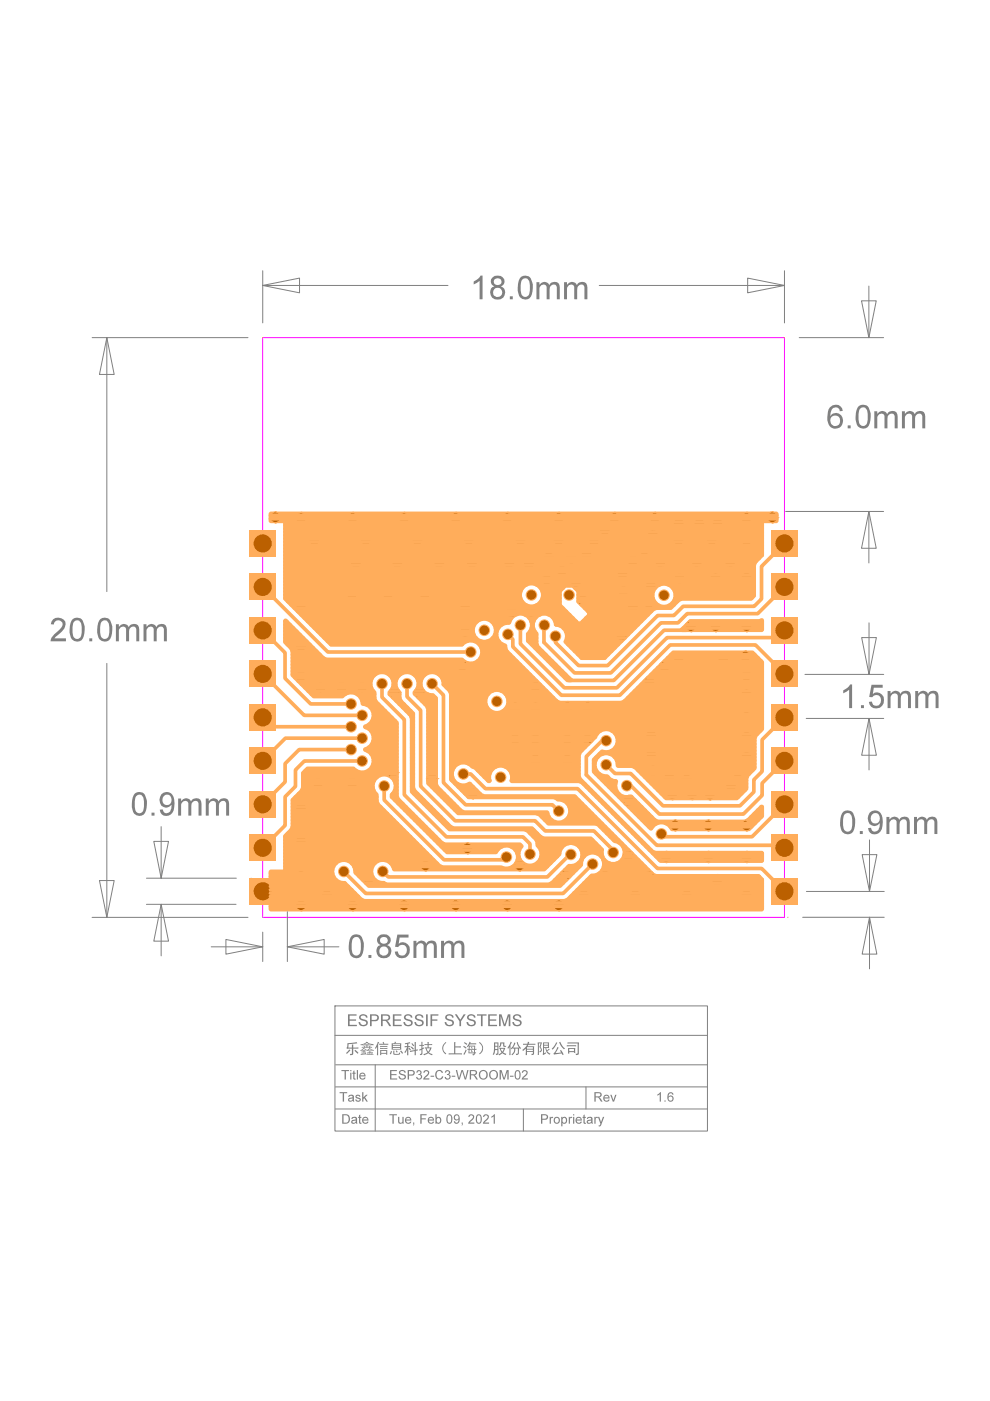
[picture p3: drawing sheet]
<svg xmlns="http://www.w3.org/2000/svg" width="210mm" height="297mm" viewBox="0 0 210 297" stroke-linecap="round" stroke-linejoin="round" font-family="sans-serif">
<defs><g id="words">
<text font-size="10.4" fill="#bb6000" x="59.5" y="191.7" transform="rotate(-90 59.5 191.7)">J9x1</text>
<g font-size="9.2" fill="#bb6000">
<text x="48.9" y="127.7">J2</text>
<text x="159.5" y="127.7">J17</text>
<text x="159.5" y="137">J16</text>
<text x="48.9" y="146.2">J4</text>
<text x="159.5" y="146.2">J15</text>
<text x="48.9" y="155.4">J5</text>
<text x="159.5" y="155.4">J14</text>
<text x="48.9" y="164.6">J6</text>
<text x="159.5" y="164.6">J13</text>
<text x="48.9" y="173.8">J7</text>
<text x="48.9" y="183.1">J8</text>
<text x="159.5" y="192.3">J10</text>
</g>
<g font-size="9.2" fill="#ffad5b">
<text x="48.9" y="137">J3</text>
<text x="159.5" y="173.8">J12</text>
<text x="159.5" y="183.1">J11</text>
</g>
<g font-size="8.9" fill="#bb6000">
<text x="48.9" y="118.6">J1</text>
<text x="159.5" y="118.6">J18</text>
</g>
<text font-size="2.5" fill="#808080" x="139.1" y="233.6">1.6</text>
</g></defs>
<path d="M55.7 71.6h110.6v122.9h-110.6z" fill="none" stroke="#f0f" stroke-width=".21"/>
<g fill="none" stroke="#808080" stroke-width=".21">
<path d="M55.7 57.4v11.1M158.5 59l7.8 1.5-7.8 1.6zM166.3 57.4v11.1M19.5 71.6h33.1M22.7 71.6l1.5 7.8h-3.1zM22.7 71.6v53.8M55.7 60.5l7.8-1.5v3.1zM55.7 60.5h39.3M55.7 71.6h.1M127.1 60.5h39.2M166.3 71.6h.1M169.4 71.6h17.9"/>
<path d="M182.7 63.8h3.1l-1.6 7.8zM184.2 60.7v10.9M163.5 108.4h.1M166.6 108.4h20.7M184.2 108.4l1.6 7.8h-3.1zM184.2 108.4v11M182.7 135.2h3.1l-1.5 7.8zM184.3 132.1v10.9M22.7 140.7v53.8M170.7 143h16.7M170.9 152.3h16.5M184.3 152.3l1.5 7.8h-3.1z"/>
<path d="M184.3 152.3v10.9M32.6 178.4h3.1l-1.5 7.8zM34.2 175.3v10.9M184.4 178.1v10.9M19.5 194.5h33.1M21.1 186.7h3.1l-1.5 7.8zM31 186.2h19.1M31 191.7h19M34.2 191.7l1.5 7.8h-3.1zM34.2 191.7v11M47.9 199.2l7.8 1.5-7.8 1.6zM55.7 197.6v6.3"/>
<path d="M60.9 192.3v11.6M170.2 194.5h17.3M171 189h16.5M182.8 181.2h3.1l-1.5 7.8zM184.4 194.5l1.5 7.8h-3.1zM184.4 194.5v10.9M44.8 200.7h10.9M60.9 200.7l7.8-1.5v3.1zM60.9 200.7h11M71 213.3h79v26.5h-79zM71 219.5h79M71.1 230.4h78.9"/>
<path d="M71.1 235.1h78.9M71.2 225.8h78.8M79.6 225.8v14M111 235.1v4.7M124.2 230.4v4.7"/>
</g>
<g fill="#808080">
<path d="M100.4 59.7a2.86 2.86 0 0 0 1.5-1.3h.4v5h-.6v-3.9l-1.3 .8zM104.5 58.8a1.43 1.43 0 0 1 1.7-.3 1.43 1.43 0 0 1 .7 1.5l-.7 .7a1.45 1.45 0 0 1 .9 1.7 1.45 1.45 0 0 1-1.6 1.1 1.45 1.45 0 0 1-1.5-1.1 1.45 1.45 0 0 1 .8-1.7 1.14 1.14 0 0 1-.3-1.9zM104.9 59.2a.78 .78 0 0 0 .1 1 .78 .78 0 0 0 1 0 .78 .78 0 0 0 .1-1 1.04 1.04 0 0 0-1.2 0zM104.5 62a1 1 0 0 0 2 0 1 1 0 0 0-2 0zM108.1 62.8h.6v.6h-.6zM110.5 58.7a1.52 1.52 0 0 1 2.3 1.1 4.1 4.1 0 0 1-.5 3.4 1.5 1.5 0 0 1-2.4-1 4.1 4.1 0 0 1 .6-3.5zM110.7 59.3a4.9 4.9 0 0 0 0 3.3 .9 .9 0 0 0 1 .3 .9 .9 0 0 0 .6-.9v-1.5a1.27 1.27 0 0 0-.9-1.5zM113.7 59.8h.7v.6a1.16 1.16 0 0 1 1-.6 1.16 1.16 0 0 1 1.1 .7 1.16 1.16 0 0 1 1.3-.7 1.16 1.16 0 0 1 .9 1.1v2.5h-.6v-2.2a.75 .75 0 0 0-.6-.9 .75 .75 0 0 0-.9 .6l-.1 2.5h-.6v-2.3a.64 .64 0 0 0-.6-.8 1 1 0 0 0-.9 1.3v1.8h-.7zM119.6 59.8h.6v.6a1.16 1.16 0 0 1 1.1-.6 1.16 1.16 0 0 1 1 .7 1.16 1.16 0 0 1 1.3-.7 1.16 1.16 0 0 1 .9 1.1v2.5h-.6v-2.2a.75 .75 0 0 0-.5-.9 .75 .75 0 0 0-1 .6v2.5h-.6v-2.3a.64 .64 0 0 0-.7-.8 1 1 0 0 0-.9 1.3v1.8h-.6z"/>
<path d="M11.3 131.3a1.55 1.55 0 0 1 2.2 0 1.55 1.55 0 0 1-.1 2.2l-1.9 1.8h2.5v.7h-3.3a4 4 0 0 1 1.9-2.5 1.17 1.17 0 0 0 .4-1.7 .93 .93 0 0 0-1-.2 .93 .93 0 0 0-.6 .8l-.6-.1 .1-.5zM15.4 131.2a1.52 1.52 0 0 1 2.4 1.1 4.1 4.1 0 0 1-.5 3.5 1.5 1.5 0 0 1-2.4-1.1 4.2 4.2 0 0 1 .5-3.5zM15.7 131.9a4.9 4.9 0 0 0 0 3.2 .9 .9 0 0 0 1 .3 .9 .9 0 0 0 .6-.9v-1.5a1.27 1.27 0 0 0-.9-1.5zM18.9 135.3h.7v.7h-.7zM21.3 131.2a1.52 1.52 0 0 1 2.4 1.1 4.1 4.1 0 0 1-.6 3.5 1.5 1.5 0 0 1-2.4-1.1 4.1 4.1 0 0 1 .6-3.5zM21.5 131.9a4.9 4.9 0 0 0 0 3.2 .9 .9 0 0 0 1 .3 .9 .9 0 0 0 .6-.9l.1-1.5a1.27 1.27 0 0 0-1-1.5zM24.6 132.3h.6v.6a1.16 1.16 0 0 1 1.1-.6 1.16 1.16 0 0 1 1 .7 1.16 1.16 0 0 1 1.3-.7 1.16 1.16 0 0 1 .9 1.2v2.5h-.6v-2.3a.75 .75 0 0 0-.5-.9 .75 .75 0 0 0-1 .6v2.6h-.7v-2.3a.64 .64 0 0 0-.6-.9 1 1 0 0 0-.9 1.3v1.9h-.6zM30.4 132.3h.7v.6a1.16 1.16 0 0 1 1-.6 1.16 1.16 0 0 1 1 .7 1.16 1.16 0 0 1 1.4-.7 1.16 1.16 0 0 1 .9 1.2v2.5h-.6v-2.3a.75 .75 0 0 0-.6-.9 .75 .75 0 0 0-.9 .6l-.1 2.6h-.6v-2.3a.64 .64 0 0 0-.6-.9 1 1 0 0 0-.9 1.3v1.9h-.7z"/>
<path d="M72.6 236.2h.7a1.01 1.01 0 0 1 .9 1 1.01 1.01 0 0 1-.9 1h-.7zM72.8 236.5v1.5a.83 .83 0 0 0 1.1-.8 .83 .83 0 0 0-1.1-.7zM74.6 237a.64 .64 0 0 1 1.1 .2l.1 1h-.3v-.1l-.6 .2a.44 .44 0 0 1-.4-.5 .44 .44 0 0 1 .5-.4l.4-.1a.35 .35 0 0 0-.3-.3 .35 .35 0 0 0-.4 .2h-.2zM74.7 237.7a.36 .36 0 0 0 .5 .3 .36 .36 0 0 0 .2-.4zM76.1 236.4l.3-.1v.5h.2v.2h-.2v.9l.2 .2 .1 .1-.5-.1-.1-1.1h-.2v-.2h.2zM77 237a.69 .69 0 0 1 .8-.2 .69 .69 0 0 1 .3 .8h-1.1a.46 .46 0 0 0 .4 .4 .46 .46 0 0 0 .5-.2h.2a.74 .74 0 0 1-1.1 .3 .74 .74 0 0 1 0-1.1zM77 237.2v.2h.9l-.1-.3-.3-.1z"/>
<path d="M72 231.6h1.6v.2h-.7v1.8h-.2v-1.8h-.7zM73.9 232.3a.64 .64 0 0 1 1.1 .2l.1 1.1h-.2l-.1-.2-.5 .2a.44 .44 0 0 1-.5-.5 .44 .44 0 0 1 .5-.4l.5-.1a.35 .35 0 0 0-.4-.3 .35 .35 0 0 0-.3 .3l-.3-.1zM74.1 233.1a.36 .36 0 0 0 .4 .3 .36 .36 0 0 0 .3-.5zM75.5 232.2l.7-.1 .2 .4h-.2a.28 .28 0 0 0-.3-.2 .28 .28 0 0 0-.3 .3h.1a.62 .62 0 0 1 .7 .8 .65 .65 0 0 1-1.1-.3h.3a.31 .31 0 0 0 .3 .3 .31 .31 0 0 0 .3-.4 .58 .58 0 0 1-.6-.2 .58 .58 0 0 1-.1-.6zM76.8 231.6h.2v1.1l.6-.6h.4l-.6 .5 .6 1h-.3l-.5-.8-.2 .2v.6h-.2z"/>
<path d="M72.4 226.9h1.6v.2h-.7v1.8h-.2v-1.8h-.7zM74.3 226.9h.2v.2h-.2zM74.3 227.4h.2v1.5h-.2zM74.9 227.1l.2-.2v.5h.3v.3h-.3v.9l.3 .1v.2l-.5-.1v-1.1h-.2v-.3h.2zM75.7 226.9h.2v2h-.2zM76.3 227.6a.69 .69 0 0 1 .9-.1 .69 .69 0 0 1 .3 .7h-1.1a.46 .46 0 0 0 .3 .5 .46 .46 0 0 0 .6-.3l.2 .1a.74 .74 0 0 1-1.1 .3 .74 .74 0 0 1-.1-1.2zM76.5 227.7l-.1 .3h.9l-.3-.3z"/>
<path d="M73.7 221.2l1.9-.3 .2 .3-1.9 .2-.1 .7h.8v-.6h.3v.6h1.1v.2h-1.1v1.1a.45 .45 0 0 1-.6 .3l-.1-.3h.4v-1.1l-1 .1-.1-.2zM74.1 222.5l.2 .2-.7 .7-.2-.1zM75.3 222.6l.7 .6-.2 .2-.7-.6zM76.9 221.7h.8v-.2h-.5v-.1h1.1v.1h-.4v.2h.8v.1h-.3l.1 .1-.1 .1h.5v.2h-2.2v-.2h.6l-.1-.1 .1-.1h-.4zM78 222.7h.8v.2h-.3v.1h.6v.2h-.6v.3h.2l.1-.3 .2 .1-.1 .2h.3v.1h-1.5v-.1h.3l-.1-.2 .1-.1 .1 .3h.2v-.3h-.4v-.2h.4v-.1h-.3zM76.4 221.5l.9-.3 .4-.3 .7 .4 .8 .1-.1 .2-.7-.1a.75 .75 0 0 0-1.2 0l-.7 .1zM76.8 222.7h.7v.1h-.2v.2h.2v.1h-.2v.3l.2-.3 .1 .1-.1 .2h.1v.1l-1.1 .2v-.2h.2l-.1-.3h.2l.1 .2h.2v-.3h-.5v-.1h.5v-.2h-.3zM77.6 222.7l.7-.5 1 .4-.1 .2-.8-.4-.6 .5zM76.4 222.7l.6-.5 .7 .3-.1 .1-.5-.2-.6 .5zM77.9 221.8v.2h.3l.1-.2zM77.3 221.8l.1 .2h.3v-.2zM80.6 222.6h1.5v1h-.2v-.2h-1.1v.3h-.2zM80.1 220.9l.3 .1-.2 .5v2.2h-.3l.1-1.8-.3 .5-.2-.2zM80.8 222.8v.4h1.1v-.4zM80.4 221.3h1.9v.2h-1.9zM80.6 221.8h1.5v.2h-1.5zM80.6 222.2h1.5v.2h-1.5zM81.1 221l.2-.1 .2 .3-.2 .1zM83 221.2h.6l.1-.3h.3l-.2 .3h1.3v1.3h-2.1zM83.4 222.8h.2v.6h1v-.3l.3 .2-.1 .2-1.3 .1zM83.3 221.4v.2h1.5v-.2zM83.3 222.2v.2h1.5v-.2zM83.3 221.8v.2h1.5v-.2zM84.8 222.9l.2-.2 .5 .6-.2 .1zM82.9 222.8l.2 .1-.2 .6-.3-.1zM83.9 222.8l.2-.1 .2 .3-.2 .2zM85.8 221.2l1.1-.2 .1 .2-.4 .1v.5h.4v.2h-.4v1.7h-.3v-1.2l-.4 .8-.2-.2 .6-1.1h-.5v-.2h.5v-.5l-.4 .1zM87.9 220.9h.3v1.7l.4-.1v.2l-.4 .1v.9h-.3v-.8l-.9 .1-.1-.2 1-.2zM87.3 221.9l.5 .5-.2 .1-.5-.5zM87.2 221.3l.2-.1 .4 .5-.2 .1zM86.8 222.1l.3 .4-.2 .2-.3-.4zM90 221.4h.7l-.1-.5h.3v.5h.7v.2h-.7v.5h.6l-.6 1 .8 .4-.1 .2-.8-.4-.9 .4-.1-.1v-.1l.8-.4-.5-1.1 .6 .1v-.5h-.7zM89.3 220.9h.3v.6h.3v.3l-.3-.1v.5l.3-.1v.2l-.3 .2-.1 1-.4 .2-.1-.3h.3v-.1v-.7l-.3 .2-.2-.3 .5-.2v-.6l-.4 .1v-.3h.4zM90.4 222.3l.4 .7 .4-.7zM94.2 221.2l.3-.3 .1 .2a1.35 1.35 0 0 0 0 2.3l-.1 .1a1.51 1.51 0 0 1-.3-2.3zM96.3 221h.3l-.1 .9 1.2-.1v.3h-1.2v1.2h1.4v.3h-2.8v-.3h1.2zM99.6 220.9l.2 .1-.1 .2h1.3v.2h-1.4l-.2 .3h1.3v.7h.3v.2h-.3v.5h.2v.2h-.2l-.3 .4-.1 .1-.1-.3 .3-.2h-1.2l.1-.7h-.3v-.2h.3v-.7l-.2 .3-.2-.1zM99.6 222.6l-.1 .5h1v-.5zM99.6 221.9v.5h.9l.1-.5zM98.7 222.5l.2 .2-.4 .9-.3-.1zM98.3 221.7l.6 .4-.1 .2-.6-.4zM98.5 221l.6 .3-.2 .2-.5-.4zM99.8 222.7l.2-.1 .2 .4-.2 .1zM99.9 222l.1-.1 .2 .4-.1 .1zM101.6 221.1l.1-.2a1.56 1.56 0 0 1 0 2.6l-.1-.1a1.33 1.33 0 0 0 0-2.3zM104.7 221h1l-.1 2.5-.4 .2-.1-.3h.3l.1-.8h-.5l-.3 1.1-.2-.2 .2-.5zM105.9 222.1l1.2 .1-.4 .9 .7 .3-.2 .3-.7-.4-.7 .5-.1-.3 .6-.4zM106.1 221h.9v.7h.3v.3h-.5l-.1-.3v-.5h-.4l-.4 .9-.2-.2 .3-.2zM105 221.9v.5h.5v-.5zM105 221.2v.5h.5v-.5zM106.2 222.4l.3 .6 .3-.6zM109 221l.3 .1-.5 1h1.2l-.5-1.1 .3-.1 .2 .7 .5 .6-.2 .2-.2-.2-.1 .4a.79 .79 0 0 1-.5 1.1l-.1-.3 .4-.1v-1h-.5l-.2 .8-.5 .6-.2-.2 .2-.1a1.09 1.09 0 0 0 .4-1.1h-.2v-.1l-.3 .3-.2-.2 .5-.5zM108.3 220.9l.2 .1-.3 .6v2.1h-.2v-1.7l-.3 .4-.1-.2zM110.9 221.3h.9l.1-.4 .3 .1-.1 .3h1.4v.2h-1.5l-.1 .3h1.4l-.2 1.8-.4 .1-.1-.3h.4v-.4h-1.3v.7h-.2v-1.4l-.6 .5-.2-.2 1.1-1.1h-.9zM111.7 222v.4h1.3v-.4zM111.7 222.5v.4h1.3v-.4zM115.1 221h1.3v1.2h-.6l.1 .5 .5-.4 .1 .2-.5 .4 .7 .5-.2 .2-.6-.5-.3-.9h-.2v1.1l.3-.2 .1 .3-.6 .3-.2-.2zM114 221h.9l-.3 1a.63 .63 0 0 1 .3 .6 .63 .63 0 0 1-.4 .5l-.2-.2a.45 .45 0 0 0 .4-.5 .45 .45 0 0 0-.3-.4l.2-.8h-.3v2.5h-.3zM115.4 221.7v.3h.8v-.3zM115.4 221.2v.3h.8v-.3zM118.2 222l.2 .1-.6 1.2 1.2-.2-.3-.3 .2-.2 .6 1-.2 .1-.2-.3-1.7 .2-.1-.2 .5-.5zM118.5 221l.3-.1 .5 .9 .5 .5-.2 .2-.3-.3zM117.9 221l.3 .1-1 1.4-.2-.1zM120.4 222.2h1.6v1h-.3v-.1h-1v.3h-.3zM120.3 221h2.5l-.1 2.5-.6 .2-.1-.3h.4l.1-.2v-2l-2.2 .1zM120.7 222.4v.5h1v-.5zM120.2 221.6h2v.3h-2z"/>
<path d="M73.8 215.1h1.8v.2h-1.5v.8h1.4v.3h-1.4v.9h1.6v.3h-1.9zM76.2 215.4a.98 .98 0 0 1 1-.4 .98 .98 0 0 1 .7 .8h-.3a.51 .51 0 0 0-.6-.5 .51 .51 0 0 0-.4 .7h.1a1.13 1.13 0 0 1 1.3 1 1.04 1.04 0 0 1-1.1 .6 1.04 1.04 0 0 1-.9-.9h.4a.66 .66 0 0 0 .5 .6 .66 .66 0 0 0 .8-.4l-.2-.3a1.23 1.23 0 0 1-1.3-1.1zM78.5 215.1h.9a.76 .76 0 0 1 1 .7 .76 .76 0 0 1-1 .7h-.6v1.1h-.3zM78.8 215.3v.9h.6a.47 .47 0 0 0 .6-.4 .47 .47 0 0 0-.6-.5zM80.8 215.1h1.1a.69 .69 0 0 1 .8 .5 .69 .69 0 0 1-.6 .8l.8 1.2h-.4l-.3-.6a.83 .83 0 0 0-1.1-.6v1.2h-.3zM81.1 215.3v.9h.7a.43 .43 0 0 0 .5-.3 .43 .43 0 0 0-.2-.5zM83.3 215.1h1.8v.2h-1.5v.8h1.4v.3h-1.4v.9h1.6v.3h-1.9zM85.9 215.2a.98 .98 0 0 1 1.5 .6h-.3a.51 .51 0 0 0-.6-.5 .51 .51 0 0 0-.4 .7h.1a1.13 1.13 0 0 1 1.3 1 1.04 1.04 0 0 1-1.1 .6 1.04 1.04 0 0 1-.9-.9h.4a.66 .66 0 0 0 .5 .6 .66 .66 0 0 0 .8-.4l-.2-.3a1.22 1.22 0 0 1-1.3-1.1zM88.1 215.4a.98 .98 0 0 1 .9-.4 .98 .98 0 0 1 .8 .8h-.4a.51 .51 0 0 0-.6-.5 .51 .51 0 0 0-.3 .7h.1a1.13 1.13 0 0 1 1.2 1 1.04 1.04 0 0 1-1.1 .6 1.04 1.04 0 0 1-.8-.9h.3a.66 .66 0 0 0 .6 .6 .66 .66 0 0 0 .7-.4l-.1-.3a1.23 1.23 0 0 1-1.4-1.1zM90.3 215.1h.4v2.5h-.4zM91.3 215.1h1.6v.2h-1.3v.8h1.1v.3h-1.1v1.2h-.3zM94.5 215.4a.98 .98 0 0 1 1-.4 .98 .98 0 0 1 .7 .8h-.4a.51 .51 0 0 0-.6-.5 .51 .51 0 0 0-.3 .7h.1a1.13 1.13 0 0 1 1.2 1 1.04 1.04 0 0 1-1.1 .6 1.04 1.04 0 0 1-.8-.9h.3a.66 .66 0 0 0 .6 .6 .66 .66 0 0 0 .7-.4l-.1-.3a1.23 1.23 0 0 1-1.4-1.1zM96.4 215.1h.5l.7 1.1 .7-1.1h.4l-.9 1.4v1.1h-.4v-1.1zM99.1 215.4a.98 .98 0 0 1 1-.4 .98 .98 0 0 1 .7 .8h-.3a.51 .51 0 0 0-.6-.5 .51 .51 0 0 0-.4 .7h.1a1.13 1.13 0 0 1 1.3 1 1.04 1.04 0 0 1-1.1 .6 1.04 1.04 0 0 1-.9-.9h.4a.66 .66 0 0 0 .5 .6 .66 .66 0 0 0 .7-.4l-.1-.3a1.22 1.22 0 0 1-1.4-1.1zM101.1 215.1h2.1v.2h-.9v2.3h-.3v-2.3h-.9zM103.5 215.1h1.8v.2h-1.4v.8h1.3v.3h-1.3v.9h1.5v.3h-1.9zM105.8 215.1h.5l.7 2.1 .7-2.1h.5v2.5h-.3v-2.2l-.7 2.2h-.4l-.6-2.2v2.2h-.4zM108.8 215.4a.98 .98 0 0 1 1-.4 .98 .98 0 0 1 .7 .8h-.3a.51 .51 0 0 0-.6-.5 .51 .51 0 0 0-.4 .7h.1a1.13 1.13 0 0 1 1.3 1 1.04 1.04 0 0 1-1.1 .6 1.04 1.04 0 0 1-.9-.9h.4a.66 .66 0 0 0 .5 .6 .66 .66 0 0 0 .8-.4l-.2-.3a1.23 1.23 0 0 1-1.3-1.1z"/>
<path d="M114.7 236.2h.8a.6 .6 0 0 1 .7 .6 .6 .6 0 0 1-.7 .6h-.5v.8h-.3zM115 236.5v.7h.5a.37 .37 0 0 0 .4-.4 .37 .37 0 0 0-.4-.3zM116.5 236.8h.3v.2l.3-.2 .2 .1-.1 .2-.2-.1-.2 .2v1h-.3zM117.4 237.5a.71 .71 0 0 1 1.4 0 .71 .71 0 0 1-1.4 0zM117.7 237.1a.48 .48 0 0 0 0 .8 .48 .48 0 0 0 .7-.2v-.6l-.4-.1zM119 236.8h.2v.2a.6 .6 0 0 1 .9-.1 .6 .6 0 0 1 .1 .8 .56 .56 0 0 1-.3 .5 .56 .56 0 0 1-.7-.1v.7h-.2zM119.4 237.1l-.2 .4 .2 .4a.48 .48 0 0 0 .6-.3 .48 .48 0 0 0-.5-.6zM120.6 236.8h.2v.2l.3-.2 .2 .1v.2l-.2-.1-.2 .2-.1 1h-.2zM121.5 236.2h.3v.3h-.3zM121.5 236.8h.3v1.4h-.3zM122.2 237a.69 .69 0 0 1 .8-.2 .69 .69 0 0 1 .4 .8h-1.1a.46 .46 0 0 0 .3 .4 .46 .46 0 0 0 .5-.2h.3a.74 .74 0 0 1-1.1 .3 .74 .74 0 0 1-.1-1.1zM122.3 237.2v.2h.8l-.1-.3-.3-.1zM123.7 236.4l.3-.1v.5h.2v.2h-.2v.9l.2 .2v.1l-.5-.1v-1.1h-.2v-.2h.2zM124.5 237a.64 .64 0 0 1 1.1 .2l.1 1h-.2l-.1-.1-.5 .2a.44 .44 0 0 1-.5-.5 .44 .44 0 0 1 .5-.4l.5-.1a.35 .35 0 0 0-.4-.3 .35 .35 0 0 0-.3 .2h-.3zM124.7 237.7a.36 .36 0 0 0 .4 .3 .36 .36 0 0 0 .3-.4zM126 236.8h.2v.2l.4-.2 .2 .1-.1 .2-.2-.1-.2 .2v1h-.3zM126.8 236.8h.3l.3 1.1 .4-1.1h.3l-.6 1.7-.3 .3h-.3v-.2h.3l.1-.3z"/>
<path d="M82.5 236.2h1.7v.3h-.7v1.7h-.3v-1.7h-.7zM84.4 236.8h.3v.8a.35 .35 0 0 0 .3 .5 .35 .35 0 0 0 .3-.5v-.8h.3v1.4h-.3v-.2a.5 .5 0 0 1-.6 .3 .5 .5 0 0 1-.3-.6zM86 237a.69 .69 0 0 1 .9-.2 .69 .69 0 0 1 .3 .8h-1.1a.46 .46 0 0 0 .3 .4 .46 .46 0 0 0 .6-.2h.2a.74 .74 0 0 1-1.1 .3 .74 .74 0 0 1-.1-1.1zM86.1 237.2v.2h.9l-.3-.4zM87.6 238h.2v.4l-.2 .3zM89.1 236.2h1.4v.3h-1.1v.6h.9v.2h-.9v.9h-.3zM90.9 237a.69 .69 0 0 1 .8-.2 .69 .69 0 0 1 .3 .8h-1.1a.46 .46 0 0 0 .4 .4 .46 .46 0 0 0 .5-.2h.2a.74 .74 0 0 1-1.1 .3 .74 .74 0 0 1 0-1.1zM91 237.2l-.1 .2h.9l-.1-.3-.3-.1zM92.3 236.2h.3v.8a.63 .63 0 0 1 .8 0 .63 .63 0 0 1 .1 .8l-.3 .4-.3 .1-.3-.2v.1h-.3zM92.7 237.1a.47 .47 0 0 0-.2 .7 .47 .47 0 0 0 .7 .1 .47 .47 0 0 0 .1-.6 .47 .47 0 0 0-.6-.2zM94.9 236.4a.64 .64 0 0 1 .7-.1 .64 .64 0 0 1 .3 .7v.3a.68 .68 0 0 1-.3 .9 .68 .68 0 0 1-.9-.3v-1zM95 236.6l-.1 .1a1.09 1.09 0 0 0 .4 1.4 1 1 0 0 0 0-1.6zM96.4 236.4a.7 .7 0 0 1 .8 0 .7 .7 0 0 1 .3 .8 .71 .71 0 0 1-.3 .9 .71 .71 0 0 1-.9-.1l-.1-.3h.3a.36 .36 0 0 0 .4 .4 .36 .36 0 0 0 .3-.4v-.4a.62 .62 0 0 1-.9 .1 .62 .62 0 0 1 .1-1zM96.4 236.9a.42 .42 0 0 0 .8 0 .42 .42 0 0 0-.8 0zM97.9 238h.2v.4l-.2 .3zM99.5 236.4a.65 .65 0 0 1 1 .1 .65 .65 0 0 1-.3 .9l-.6 .6h1v.2h-1.3v-.3l.9-.8a.37 .37 0 0 0-.2-.6 .37 .37 0 0 0-.5 .3h-.2zM101.2 236.4a.64 .64 0 0 1 .7-.1 .64 .64 0 0 1 .3 .7v.3a.68 .68 0 0 1-.3 .9 .68 .68 0 0 1-.9-.3l-.1-1zM101.2 236.6v.1a1.09 1.09 0 0 0 .3 1.4 1 1 0 0 0 0-1.6zM102.6 236.4a.65 .65 0 0 1 1 .1 .65 .65 0 0 1-.3 .9l-.6 .6h1v.2h-1.3l.1-.3 .8-.8a.37 .37 0 0 0-.1-.6 .37 .37 0 0 0-.5 .3h-.3zM104.2 236.7l.7-.5v2h-.2v-1.5l-.5 .3z"/>
<path d="M82.7 226.9h1.5v.2h-1.2v.6h1.1v.3h-1.1v.7h1.2v.2h-1.5zM84.7 227.1a.78 .78 0 0 1 .7-.2 .78 .78 0 0 1 .6 .5h-.3a.41 .41 0 0 0-.5-.4 .41 .41 0 0 0-.2 .6 .91 .91 0 0 1 1 .9 .83 .83 0 0 1-.8 .4 .83 .83 0 0 1-.7-.7h.3a.49 .49 0 0 0 .5 .5 .49 .49 0 0 0 .4-.5l-.1-.2a.74 .74 0 0 1-.9-.9zM86.4 226.9h.8a.6 .6 0 0 1 .8 .5 .6 .6 0 0 1-.8 .6h-.5v.9h-.3zM86.7 227.1v.7h.5a.37 .37 0 0 0 .5-.3 .37 .37 0 0 0-.5-.4zM88.4 227a.52 .52 0 0 1 .9 0 .52 .52 0 0 1-.2 .8 .62 .62 0 0 1 .1 1.1 .62 .62 0 0 1-1-.5l.3-.1a.4 .4 0 0 0 .4 .4 .4 .4 0 0 0 .3-.5 .4 .4 0 0 0-.5-.3v-.2a.32 .32 0 0 0 .4-.2 .32 .32 0 0 0-.3-.4 .32 .32 0 0 0-.3 .3h-.2zM90 227a.65 .65 0 0 1 .9 .1 .65 .65 0 0 1-.2 1l-.6 .5h.9v.3h-1.3l.1-.3 .8-.9a.37 .37 0 0 0-.1-.6 .37 .37 0 0 0-.5 .4l-.2-.1zM91.3 228.1h.7v.2h-.7zM92.5 227.1l.4-.2a.77 .77 0 0 1 1 .5l-.2 .1a.59 .59 0 0 0-.8-.4 .59 .59 0 0 0-.4 .8 .61 .61 0 0 0 .4 .7 .61 .61 0 0 0 .8-.4h.3a.94 .94 0 0 1-1.4 .5 .94 .94 0 0 1-.2-1.4zM94.5 227a.52 .52 0 0 1 .8 0 .52 .52 0 0 1-.1 .8 .62 .62 0 0 1 0 1.1 .62 .62 0 0 1-.9-.5l.2-.1a.4 .4 0 0 0 .5 .4 .4 .4 0 0 0 .3-.5 .4 .4 0 0 0-.6-.3l.1-.2a.32 .32 0 0 0 .4-.2 .32 .32 0 0 0-.3-.4 .32 .32 0 0 0-.3 .3h-.3zM95.8 228.1h.7v.2h-.7zM96.6 226.9h.3l.4 1.7 .5-1.7h.3l.6 1.7 .4-1.7h.2l-.5 2h-.3l-.5-1.8-.5 1.8h-.3zM99.6 226.9h.9a.55 .55 0 0 1 .6 .4 .55 .55 0 0 1-.5 .7l.7 .9h-.3l-.3-.4a.66 .66 0 0 0-.8-.5v.9h-.3zM99.9 227.1v.7h.7l.2-.2v-.4zM101.5 227.8a1 1 0 0 1 2 0 1 1 0 0 1-2 0zM102 227.3a.78 .78 0 0 0-.1 1 .78 .78 0 0 0 1 .2 .77 .77 0 0 0 .2-1.1 .77 .77 0 0 0-1.1-.1zM103.7 227.8a1 1 0 0 1 2 0 1 1 0 0 1-2 0zM104.2 227.3a.78 .78 0 0 0-.1 1 .78 .78 0 0 0 1 .2 .78 .78 0 0 0 .2-1.1 .78 .78 0 0 0-1.1-.1zM105.9 226.9h.4l.6 1.7 .5-1.7h.4v2h-.2v-1.7l-.6 1.7h-.3l-.5-1.7v1.7h-.3zM108.1 228.1h.8v.2h-.8zM109.4 227a.64 .64 0 0 1 .7 0 .64 .64 0 0 1 .3 .6v.3a.68 .68 0 0 1-.3 .9 .68 .68 0 0 1-.9-.2l-.1-1zM109.5 227.2l-.1 .1a1.09 1.09 0 0 0 .3 1.4 1 1 0 0 0 0-1.6zM110.8 227a.65 .65 0 0 1 1 .1 .65 .65 0 0 1-.2 1l-.7 .5h1v.3h-1.3l.1-.3 .8-.9a.37 .37 0 0 0-.1-.6 .37 .37 0 0 0-.5 .4l-.3-.1z"/>
<path d="M126 231.6h.9a.55 .55 0 0 1 .7 .4 .55 .55 0 0 1-.5 .6l.7 1h-.4l-.2-.5a.66 .66 0 0 0-.9-.4v.9h-.3zM126.3 231.8v.7h.7l.2-.2v-.4zM128.1 232.3a.69 .69 0 0 1 .8-.1 .69 .69 0 0 1 .4 .7h-1.2a.46 .46 0 0 0 .4 .5 .46 .46 0 0 0 .5-.3h.3a.74 .74 0 0 1-1.2 .3 .74 .74 0 0 1 0-1.1zM128.2 232.5l-.1 .2h.9l-.2-.4zM129.4 232.1h.3l.4 1.2 .3-1.2h.3l-.5 1.5h-.3z"/>
<path d="M176 86.4a1.54 1.54 0 0 1 1.6-.5 1.54 1.54 0 0 1 1.1 1.2l-.6 .1a.91 .91 0 0 0-.9-.8 .91 .91 0 0 0-1 .7l-.2 1.1a1.55 1.55 0 0 1 2.2-.3 1.55 1.55 0 0 1 .3 2.2 1.59 1.59 0 0 1-1.6 .8 1.59 1.59 0 0 1-1.4-1.3l-.1-1.2a3.5 3.5 0 0 1 .6-2zM176.3 88.4a1.11 1.11 0 0 0 .1 1.7 1.11 1.11 0 0 0 1.7-.4 1.11 1.11 0 0 0-.3-1.4 1.11 1.11 0 0 0-1.5 .1zM179.7 90.2h.7v.6h-.7zM182.1 86.1a1.52 1.52 0 0 1 2.4 1.1 4.1 4.1 0 0 1-.6 3.4 1.5 1.5 0 0 1-2.4-1 4.1 4.1 0 0 1 .6-3.5zM182.3 86.7a4.9 4.9 0 0 0 0 3.3 .9 .9 0 0 0 1 .3 .9 .9 0 0 0 .6-.9l.1-1.6a1.27 1.27 0 0 0-1-1.4zM185.4 87.2h.6v.6a1.16 1.16 0 0 1 1.1-.7 1.16 1.16 0 0 1 1 .7 1.16 1.16 0 0 1 1.3-.7 1.16 1.16 0 0 1 .9 1.2v2.5h-.6v-2.2a.75 .75 0 0 0-.6-1 .75 .75 0 0 0-.9 .6v2.6h-.7v-2.3a.64 .64 0 0 0-.6-.8 1 1 0 0 0-.9 1.2v1.9h-.6zM191.2 87.2h.7v.6a1.16 1.16 0 0 1 1-.7 1.16 1.16 0 0 1 1 .7 1.16 1.16 0 0 1 1.4-.7 1.16 1.16 0 0 1 .9 1.2v2.5h-.7v-2.2a.75 .75 0 0 0-.5-1 .75 .75 0 0 0-.9 .6l-.1 2.6h-.6v-2.3a.64 .64 0 0 0-.6-.8 1 1 0 0 0-.9 1.2v1.9h-.7z"/>
<path d="M178.8 146.4a2.85 2.85 0 0 0 1.4-1.3h.5v5h-.7v-3.9l-1.2 .8zM182.5 149.5h.7v.6h-.7zM184.8 145.2h2.3v.6h-1.8l-.2 1.3a1.55 1.55 0 0 1 1.9 .1 1.55 1.55 0 0 1 .4 1.9 1.63 1.63 0 0 1-1.7 1.1 1.63 1.63 0 0 1-1.5-1.4l.6-.1a.99 .99 0 0 0 1.2 .9 .99 .99 0 0 0 .8-1.1 1.01 1.01 0 0 0-.7-1.1 1.01 1.01 0 0 0-1.2 .4h-.6zM188.2 146.5h.6v.6a1.16 1.16 0 0 1 1.1-.7 1.16 1.16 0 0 1 1 .7 1.16 1.16 0 0 1 1.3-.6 1.16 1.16 0 0 1 .9 1.1v2.5h-.6v-2.2a.75 .75 0 0 0-.5-1 .75 .75 0 0 0-.9 .7l-.1 2.5h-.6v-2.3a.64 .64 0 0 0-.7-.8 1 1 0 0 0-.9 1.3v1.8h-.6zM194 146.5h.7v.6a1.16 1.16 0 0 1 1-.7 1.16 1.16 0 0 1 1.1 .7 1.16 1.16 0 0 1 1.3-.6 1.16 1.16 0 0 1 .9 1.1v2.5h-.6v-2.2a.75 .75 0 0 0-.6-1 .75 .75 0 0 0-.9 .7l-.1 2.5h-.6v-2.3a.64 .64 0 0 0-.6-.8 1 1 0 0 0-.9 1.3v1.8h-.7z"/>
<path d="M178.8 172.1a1.52 1.52 0 0 1 2.4 1.1 4.1 4.1 0 0 1-.6 3.4 1.5 1.5 0 0 1-2.3-1 4.1 4.1 0 0 1 .5-3.5zM179 172.7a4.9 4.9 0 0 0 0 3.3 .9 .9 0 0 0 1.1 .3 .9 .9 0 0 0 .5-.9l.1-1.6a1.27 1.27 0 0 0-1-1.4zM182.3 176.2h.6v.6h-.6zM184.4 172.3a1.58 1.58 0 0 1 1.7-.4 1.58 1.58 0 0 1 1 1.5 3.7 3.7 0 0 1-.8 3.2 1.4 1.4 0 0 1-1.4 .2 1.4 1.4 0 0 1-.9-1.2l.7-.1a.83 .83 0 0 0 .7 .8 1.05 1.05 0 0 0 1.1-.9v-.9a1.48 1.48 0 0 1-2 .3 1.48 1.48 0 0 1-.4-1.9zM184.9 172.7a1.04 1.04 0 0 0 0 1.6 1.04 1.04 0 0 0 1.6-.3 1.02 1.02 0 0 0-.3-1.4 1.02 1.02 0 0 0-1.3 .1zM187.9 173.2h.7v.6a1.16 1.16 0 0 1 1-.7 1.16 1.16 0 0 1 1.1 .7 1.16 1.16 0 0 1 1.3-.6 1.16 1.16 0 0 1 .9 1.1v2.5h-.6v-2.2a.75 .75 0 0 0-.6-1 .75 .75 0 0 0-.9 .7l-.1 2.5h-.6v-2.3a.64 .64 0 0 0-.6-.8 1 1 0 0 0-.9 1.2v1.9h-.7zM193.8 173.2h.6v.6a1.16 1.16 0 0 1 1.1-.7 1.16 1.16 0 0 1 1 .7 1.16 1.16 0 0 1 1.3-.6 1.16 1.16 0 0 1 .9 1.1v2.5h-.6v-2.2a.75 .75 0 0 0-.5-1 .75 .75 0 0 0-.9 .7l-.1 2.5h-.6v-2.3a.64 .64 0 0 0-.7-.8 1 1 0 0 0-.9 1.2v1.9h-.6z"/>
<path d="M28.6 168.2a1.52 1.52 0 0 1 2.4 1.1 4.1 4.1 0 0 1-.5 3.4 1.5 1.5 0 0 1-2.4-1 4.1 4.1 0 0 1 .5-3.5zM28.9 168.8a4.9 4.9 0 0 0 0 3.3 .9 .9 0 0 0 1 .3 .9 .9 0 0 0 .6-.9v-1.6a1.27 1.27 0 0 0-1-1.4zM32.1 172.3h.7v.6h-.7zM34.2 168.4a1.58 1.58 0 0 1 1.8-.4 1.58 1.58 0 0 1 .9 1.5 3.7 3.7 0 0 1-.7 3.2 1.4 1.4 0 0 1-1.5 .2 1.4 1.4 0 0 1-.8-1.2l.6-.1a.83 .83 0 0 0 .8 .8 1.05 1.05 0 0 0 1-.9l.1-.9a1.48 1.48 0 0 1-2 .3 1.48 1.48 0 0 1-.5-1.9zM34.7 168.8a1.04 1.04 0 0 0 0 1.6 1.04 1.04 0 0 0 1.6-.3 1.02 1.02 0 0 0-.2-1.4 1.02 1.02 0 0 0-1.4 .1zM37.8 169.3h.6v.6a1.16 1.16 0 0 1 1.1-.7 1.16 1.16 0 0 1 1 .7 1.16 1.16 0 0 1 1.3-.6 1.16 1.16 0 0 1 .9 1.1v2.5h-.6v-2.2a.75 .75 0 0 0-.6-1 .75 .75 0 0 0-.9 .6v2.6h-.7v-2.3a.64 .64 0 0 0-.6-.8 1 1 0 0 0-.9 1.2v1.9h-.6zM43.6 169.3h.7v.6a1.16 1.16 0 0 1 1-.7 1.16 1.16 0 0 1 1 .7 1.16 1.16 0 0 1 1.4-.6 1.16 1.16 0 0 1 .9 1.1v2.5h-.7v-2.2a.75 .75 0 0 0-.5-1 .75 .75 0 0 0-.9 .6l-.1 2.6h-.6v-2.3a.64 .64 0 0 0-.6-.8 1 1 0 0 0-.9 1.2v1.9h-.7z"/>
<path d="M74.6 198.4a1.52 1.52 0 0 1 2.4 1.1 4.1 4.1 0 0 1-.6 3.4 1.5 1.5 0 0 1-2.3-1.1 4.1 4.1 0 0 1 .5-3.4zM74.8 199a4.9 4.9 0 0 0 0 3.3 .9 .9 0 0 0 1.1 .2 .9 .9 0 0 0 .5-.9l.1-1.5a1.27 1.27 0 0 0-1-1.5zM78.1 202.5h.6v.6h-.6zM80.3 198.4a1.43 1.43 0 0 1 1.7-.2 1.43 1.43 0 0 1 .8 1.5l-.7 .7a1.45 1.45 0 0 1 .9 1.7 1.45 1.45 0 0 1-1.6 1.1 1.45 1.45 0 0 1-1.6-1.1 1.45 1.45 0 0 1 .9-1.7 1.14 1.14 0 0 1-.4-2zM80.8 198.9a.78 .78 0 0 0 .1 1 .78 .78 0 0 0 1 0 .78 .78 0 0 0 .1-1 1.05 1.05 0 0 0-1.2 0zM80.4 201.6a1 1 0 0 0 2 0 1 1 0 0 0-2 0zM84.2 198.2h2.4v.6h-1.9l-.2 1.3a1.55 1.55 0 0 1 2 .1 1.55 1.55 0 0 1 .3 1.9 1.63 1.63 0 0 1-1.6 1 1.63 1.63 0 0 1-1.5-1.3l.6-.1a.99 .99 0 0 0 1.1 .9 .99 .99 0 0 0 .9-1.2 1.01 1.01 0 0 0-.7-1.1 1.01 1.01 0 0 0-1.2 .5l-.6-.1zM87.7 199.5h.6v.5a1.16 1.16 0 0 1 1.1-.6 1.16 1.16 0 0 1 1 .7 1.16 1.16 0 0 1 1.3-.7 1.16 1.16 0 0 1 .9 1.2v2.5h-.6v-2.2a.75 .75 0 0 0-.6-1 .75 .75 0 0 0-.9 .6v2.6h-.7v-2.3a.64 .64 0 0 0-.6-.8 1 1 0 0 0-.9 1.2v1.9h-.6zM93.5 199.5h.6v.5a1.16 1.16 0 0 1 1.1-.6 1.16 1.16 0 0 1 1 .7 1.16 1.16 0 0 1 1.4-.7 1.16 1.16 0 0 1 .9 1.2v2.5h-.7v-2.2a.75 .75 0 0 0-.5-1 .75 .75 0 0 0-.9 .6l-.1 2.6h-.6v-2.3a.64 .64 0 0 0-.6-.8 1 1 0 0 0-1 1.2v1.9h-.6z"/>
</g>
<path d="M144.2 133.2a.51 .51 0 0 0-.1 .5 .51 .51 0 0 0 .5 .3h16.9l.2-.1 .3-.4v-1.9a.65 .65 0 0 0-.5-.6 .65 .65 0 0 0-.6 .3h-14.5l-.4 .1zM57 108.7v1.7l.2 .5h2.8l.1 16.2 9.7 9.8 .4 .2h27.7l.4-.2a2.03 2.03 0 0 1 3 0 2.03 2.03 0 0 1-.2 3 2.03 2.03 0 0 1-3-.4l-28.9-.1-.5-.3-7.8-7.8-.4-.2-.3 .2-.2 .3v4.5l1.6 2v5l.2 .4 4.6 4.5 6.2 .1 .3-.2a2.06 2.06 0 0 1 2.4-.5 2.06 2.06 0 0 1 1.2 2l.4 .3a2.04 2.04 0 0 1 1.9 1.9 2.04 2.04 0 0 1-1.7 2.1 .51 .51 0 0 0 .2 .9 2.05 2.05 0 0 1 1.5 2 2.05 2.05 0 0 1-1.7 1.9 .51 .51 0 0 0 .2 .9 2.03 2.03 0 0 1 1.1 3.1 2.03 2.03 0 0 1-3.3 .1l-9.9-.1-.3 .2-1 1-.1 3.3-.3 .6-1.7 1.7-.2 .3v5.7l-1.6 2v7.1h-2.5h-.3l-.2 .5v7.8l.2 .5 104.3 .1 .4-.3 .1-6.5-.1-.4-.9-.8h-21.9l-.5-.3-16.6-16.6h-19.1l-.8-.4-2.2-2.1a.75 .75 0 0 0-1 .1 2.02 2.02 0 0 1-2.5-1.1 2.02 2.02 0 0 1 .8-2.6 2.02 2.02 0 0 1 2.7 .6l.7 .4 2.8 2.7a.64 .64 0 0 0 .8-.2 .64 .64 0 0 0-.1-.8 2.02 2.02 0 0 1 2.3-2.2 2.02 2.02 0 0 1 1.6 2.7l.3 .5h.2h14l.6 .2 16.8 16.7 21.6 .1 .4-.3 .1-1.8-.1-.3-.4-.2h-22.3l-.5-.2-15.4-15.3-.2-.6 .1-4.2 .3-.5 3-3.1a2.04 2.04 0 0 1 2.6-1.4 2.04 2.04 0 0 1 1.3 2.7 2.04 2.04 0 0 1-2.7 1.1l-.4 .1-1.8 1.9v2.9l12.2 12.2 .4 .1 .3-.1a2.07 2.07 0 0 1 1.9-1.2 2.07 2.07 0 0 1 1.9 1.3l.3 .1h16.5l3-3v-2.3l-.3-.3h-.4l-2.9 2.8-.8 .4h-17.8l-.8-.4-4.9-4.8-.3-.2a2.08 2.08 0 0 1-2.3-.4 2.08 2.08 0 0 1-.4-2.3 .71 .71 0 0 0-1-.6l-1.3-.9a2.04 2.04 0 0 1-2.3-1.9 2.04 2.04 0 0 1 2.2-2.2 2.04 2.04 0 0 1 1.9 2.4l.5 .3h2.6l.6 .2 6.8 6.6 15.1 .1 .4-.2 2-2.1 .1-2.4 .3-.5 1.4-1.4 .1-6.6 1.5-1.9v-14.2l-.1-.3-2-2-.4-.2h-16.7l-.4 .2-10.4 10.3-.6 .2h-12.4l-.8-.4-10.3-10.2-.3-.6-.1-.7-.3-.3a2.05 2.05 0 0 1-1.5-2.4 2.05 2.05 0 0 1 2.4-1.5l.3-.4a2.03 2.03 0 0 1 3.1-1.2 2.03 2.03 0 0 1 .1 3.3l-.1 1.6 .2 .4 8.5 8.4a1.23 1.23 0 0 0 1.2-.2v-.6l-7.1-7-.1-.6-.1-2.1a2.05 2.05 0 0 1 .5-3.4 2.05 2.05 0 0 1 2.9 1.9l.4 .3a2.09 2.09 0 0 1 1.6 3.2l.1 .3 3.6 3.5h5.1l10.3-10.2 .5-.3 3.3-.1 1.6-1.6 .8-.3 14.6-.1 .7-.7 .2-.3v-6.5l.3-.5 1.3-1.3 .1-.3v-6.8h2.8l.3-.5-.1-1.7-.4-.2h-107.1zM110.7 126.1a2.01 2.01 0 0 1 4 0 2.01 2.01 0 0 1-4 0zM119.1 125.5l.9-.9h1.3l.9 .9v2.2l2.3 2.3v.3l-1.5 1.4h-.3l-3.6-3.6zM138.8 126.2a2.01 2.01 0 0 1 4 0 2.01 2.01 0 0 1-4 0zM103.3 148.7a2.05 2.05 0 0 1 4.1 0 2.05 2.05 0 0 1-4.1 0zM90.2 143.5a2.07 2.07 0 0 1 2.3-.3 2.07 2.07 0 0 1 1.2 2.1l1.3 1.5 .2 .6v17.8l.1 .4 3.8 3.7 .3 .2h17.7l.9 .3a3.1 3.1 0 0 1 2.3 1.4 2.04 2.04 0 0 1-1.5 2.7 2.04 2.04 0 0 1-2.4-1.9l-.4-.2h-17.6l-.5-.3-4.7-4.7-.3-.9-.1-18a1.54 1.54 0 0 0-1.5-1 2.01 2.01 0 0 1-1.6-1.3 2.01 2.01 0 0 1 .5-2.1zM80 165.2a2.03 2.03 0 0 1 3 .2 2.03 2.03 0 0 1-.3 2.9l-.1 .6 .2 .4 11.8 11.8h10.5l.4-.1a2.03 2.03 0 0 1 2.7-1.1 2.03 2.03 0 0 1 .9 2.8 2.03 2.03 0 0 1-2.8 .8h-12.2l-.5-.2-13-12.9a2.05 2.05 0 0 1-.3-1.9l-.1-.2a2.1 2.1 0 0 1-.2-3.1zM79.6 143.5a2.03 2.03 0 0 1 2.9 .2 2.03 2.03 0 0 1-.3 2.9l.1 .9 4.2 4.2 .4 .6v15.5l.1 .4 8.2 8 16 .1 .5 .3 1.5 1.5 .3 .8a.95 .95 0 0 0 .5 1 2.01 2.01 0 0 1-.3 2.7 2.01 2.01 0 0 1-2.8-.1 2.01 2.01 0 0 1 0-2.8l.1-.1a.9 .9 0 0 0-.8-1h-15.5l-.9-.3-9.1-9.2-.1-.6-.1-15.4-4.3-4.4a2.29 2.29 0 0 1-.4-2.1 2.1 2.1 0 0 1-.2-3.1zM79.7 183.4a2.07 2.07 0 0 1 2.1-.5 2.07 2.07 0 0 1 1.4 1.7l.4 .2h31.8l.3-.2 3.2-3.1 .1-.5a2.01 2.01 0 0 1 2.5-1.8 2.01 2.01 0 0 1 1.4 2.6l-.1 .4a2.33 2.33 0 0 1-2.3 1l-3.6 3.6-.8 .3h-33.8l-.7-.2a2.39 2.39 0 0 1-2.4-1.7 2.01 2.01 0 0 1 .5-1.8zM84.9 143.5a2.03 2.03 0 0 1 2.9 .2 2.03 2.03 0 0 1-.3 2.9l.1 .8 2.4 2.4 .3 .5 .1 15.9 6.4 6.5 .4 .1h16.2l.6 .2 1.9 1.9 .4 .1h9.9l.5 .3 3.3 3.3a2.09 2.09 0 0 1 2 1.8 2.09 2.09 0 0 1-1.4 2.3 2.14 2.14 0 0 1-2.6-2.7l-2.6-2.6-10.1-.1-.5-.3-1.7-1.7-.4-.1h-16.2l-.6-.2-7.5-7.5-.3-.5-.1-15.7-.1-.4-2.4-2.4a2.19 2.19 0 0 1-.4-1.9 2.1 2.1 0 0 1-.2-3.1zM71.5 183.4a2.07 2.07 0 0 1 2.3-.4 2.07 2.07 0 0 1 1.1 2.1l3 3 .3 .2h40.5l.4-.2 4.4-4.4 .1-1.1 .3-.4a2.03 2.03 0 0 1 3.6 .2 2.03 2.03 0 0 1-2.2 2.8l-5.1 5.1-.8 .3h-41.9l-.8-.3-3.3-3.4-.4-.1a2.01 2.01 0 0 1-1.9-1.2 2.01 2.01 0 0 1 .4-2.2zM100.7 133.6a2.01 2.01 0 0 1 4 0 2.01 2.01 0 0 1-4 0z" fill="#ffad5b"/>
<g fill="none" stroke="#ffad5b" stroke-width=".21">
<path d="M55.7 71.6h.1M166.3 71.6h.1M58.4 108.5h.1M63.8 111.1h.1M63.8 108.6h.1M65 109.8h.1M65.4 114.5h.1M66.6 115.7h.1M66.6 113.3h.1M67.9 114.5h.1M73.5 109.8h.1M74.2 119.4h.1"/>
<path d="M74.7 111.1h.1M74.7 108.6h.1M75.5 118.1h.1M76 109.8h.1M76.3 114.5h.1M76.7 119.4h.1M77.6 115.7h.1M77.6 113.3h.1M78.8 114.5h.1M83 119.4h.1M84.3 118.1h.1M84.4 109.8h.1"/>
<path d="M85.5 119.4h.1M85.7 111.1h.1M85.7 108.6h.1M86.9 109.8h.1M87.3 114.5h.1M88.5 115.7h.1M88.5 113.3h.1M89.7 114.5h.1M91.9 119.4h.1M93.2 118.1h.1M94.4 119.4h.1M95.4 109.8h.1"/>
<path d="M96.6 111.1h.1M96.6 108.6h.1M97.8 109.8h.1M98.2 114.5h.1M98.8 119.4h.1M99.4 115.7h.1M99.4 113.3h.1M100 118.1h.1M100.6 114.5h.1M101.3 119.4h.1M106.3 109.8h.1M106.8 119.4h.1"/>
<path d="M107.5 111.1h.1M107.5 108.6h.1M108 118.1h.1M108.8 109.8h.1M109.1 114.5h.1M109.2 119.4h.1M110.3 115.7h.1M110.3 113.3h.1M110.9 119.6h.1M111.6 114.5h.1M112.1 118.3h.1M113.4 119.6h.1"/>
<path d="M115.1 118.1h.1M116.3 119.4h.1M116.3 116.9h.1M117.2 114.5h.1M117.2 109.8h.1M117.6 118.1h.1M118.5 115.7h.1M118.5 113.3h.1M118.5 111.1h.1M118.5 108.6h.1M119.1 119.8h.1M119.7 114.5h.1"/>
<path d="M119.7 109.8h.1M119.9 118.5h.1M121.1 119.7h.1M121.1 117.2h.1M122.3 118.5h.1M123.1 117.6h.1M124.3 118.8h.1M124.3 116.3h.1M124.7 114.7h.1M125.6 117.6h.1M125.9 116h.1M125.9 113.5h.1"/>
<path d="M127 112.4h.1M127.2 114.7h.1M128.3 113.6h.1M128.3 111.2h.1M129 109.8h.1M129.5 112.4h.1M130.2 111.1h.1M130.2 108.6h.1M131.5 109.8h.1M132.9 118.9h.1M134.1 117.7h.1M135.4 118.9h.1"/>
<path d="M135.4 116.6h.1M136.6 117.8h.1M136.6 115.3h.1M137.2 113.4h.1M137.6 109.8h.1M137.9 116.6h.1M138.4 114.6h.1M138.4 112.2h.1M138.8 119.2h.1M138.8 111.1h.1M138.8 108.6h.1M139.6 113.4h.1"/>
<path d="M140 118h.1M140.1 109.8h.1M141.2 119.2h.1M142.7 110.9h.1M142.7 114.5h.1M143.9 112.2h.1M143.9 109.7h.1M143.9 115.7h.1M143.9 113.3h.1M145.1 110.9h.1M145.1 114.5h.1M146.5 119.2h.1"/>
<path d="M147.1 110.9h.1M147.8 117.9h.1M148.3 112.2h.1M148.3 109.7h.1M149 119.2h.1M149.5 110.9h.1M149.7 114.5h.1M150.9 110.9h.1M150.9 115.7h.1M150.9 113.3h.1M152.1 112.2h.1M152.1 109.7h.1"/>
<path d="M152.2 114.5h.1M153.4 110.9h.1M153.6 119.2h.1M154.8 117.9h.1M156 119.2h.1M158.3 108.6h.1M163.7 108.5h.1M73.4 127h.1M74.6 128.2h.1M74.6 125.8h.1M75.5 120.6h.1M75.8 127h.1"/>
<path d="M81 127h.1M82.2 128.2h.1M82.2 125.8h.1M83.5 127h.1M84.3 120.6h.1M88.8 127h.1M90.1 128.2h.1M90.1 125.8h.1M91.3 127h.1M93.2 120.6h.1M97.4 134h.1M97.4 128.9h.1"/>
<path d="M98 139.9h.1M98.6 135.3h.1M98.6 132.8h.1M98.6 130.1h.1M98.6 127.6h.1M99.9 134h.1M99.9 128.9h.1M100 120.6h.1M107.2 129.8h.1M108 120.6h.1M108.4 131h.1M108.4 128.6h.1"/>
<path d="M109.7 129.8h.1M111.4 129.7h.1M112.1 120.8h.1M112.6 131h.1M112.6 128.5h.1M113.8 129.7h.1M114.7 122.9h.1M115.9 124.2h.1M115.9 121.7h.1M117.1 122.9h.1M117.9 121h.1M119.1 122.2h.1"/>
<path d="M120.4 121h.1M120.9 123.4h.1M122.1 124.6h.1M122.1 122.2h.1M122.3 127.3h.1M123.3 123.4h.1M123.6 128.5h.1M123.6 126h.1M124.8 127.3h.1M130.6 134.8h.1M130.8 121.7h.1M130.9 125.3h.1"/>
<path d="M131.8 136h.1M131.8 133.5h.1M132 122.9h.1M132 120.5h.1M132.1 126.6h.1M132.1 124.1h.1M133 128.5h.1M133 134.8h.1M133.2 121.7h.1M133.4 125.3h.1M134.1 120.2h.1M134.2 129.8h.1"/>
<path d="M134.2 127.3h.1M135.4 128.5h.1M136.3 127.8h.1M136.8 124h.1M137.6 129.1h.1M137.6 126.6h.1M138 125.2h.1M138 122.8h.1M138.8 127.8h.1M139.2 124h.1M140 120.4h.1M142.7 139.5h.1"/>
<path d="M142.9 122.7h.1M143.9 138.2h.1M144.1 123.9h.1M144.1 121.4h.1M145.1 139.5h.1M145.2 132.8h.1M145.3 122.7h.1M146.5 134h.1M146.5 131.5h.1M147.7 132.8h.1M147.8 120.4h.1M150.5 122.6h.1"/>
<path d="M150.5 132.8h.1M151.7 123.8h.1M151.7 121.3h.1M151.7 134h.1M151.7 131.5h.1M152.1 139.6h.1M152.9 122.6h.1M152.9 132.8h.1M153.3 138.3h.1M154.6 139.6h.1M154.8 120.4h.1M66.7 145.8h.1"/>
<path d="M67.9 147h.1M67.9 144.6h.1M69.2 145.8h.1M71.2 145.7h.1M72.4 147h.1M72.4 144.5h.1M73.6 145.7h.1M75.5 145.7h.1M76.8 147h.1M76.8 144.5h.1M78 145.7h.1M82.4 146.8h.1"/>
<path d="M83.6 148.1h.1M83.6 145.6h.1M84.9 146.8h.1M87.7 146.8h.1M89 148.1h.1M89 145.6h.1M90.2 146.8h.1M96.8 141.2h.1M98 142.4h.1M99.2 141.2h.1M108 156.7h.1M108 149.9h.1"/>
<path d="M109.2 157.9h.1M109.2 155.5h.1M109.2 151.2h.1M109.2 148.7h.1M110.4 156.7h.1M110.4 149.9h.1M112.3 149.9h.1M112.3 145.6h.1M112.3 156.7h.1M113.5 151.2h.1M113.5 148.7h.1M113.5 159.8h.1"/>
<path d="M113.5 146.9h.1M113.5 144.4h.1M113.5 157.9h.1M113.5 155.5h.1M114.7 149.9h.1M114.7 145.6h.1M114.7 156.7h.1M119 149.9h.1M119 156.7h.1M120.3 151.2h.1M120.3 148.7h.1M120.3 159.8h.1"/>
<path d="M120.3 157.9h.1M120.3 155.5h.1M121.5 149.9h.1M121.5 156.7h.1M123.3 149.9h.1M123.3 156.7h.1M124.6 151.2h.1M124.6 148.7h.1M124.6 157.9h.1M124.6 155.5h.1M125.8 149.9h.1M125.8 156.7h.1"/>
<path d="M136.5 144.5h.1M136.8 155.9h.1M136.9 159.8h.1M137.7 145.8h.1M137.7 143.3h.1M138.1 157.1h.1M138.1 154.7h.1M138.1 158.6h.1M138.9 144.5h.1M139.3 155.9h.1M139.3 159.8h.1M139.6 141.4h.1"/>
<path d="M140.9 142.6h.1M140.9 140.1h.1M142.1 141.4h.1M143.9 140.7h.1M153.3 140.8h.1M66.2 166.1h.1M67.4 167.3h.1M67.4 164.8h.1M68.6 166.1h.1M73.4 166h.1M74.7 167.3h.1M74.7 164.8h.1"/>
<path d="M75.9 166h.1M82 163.8h.1M83.2 165h.1M83.2 162.6h.1M84.5 163.8h.1M90.4 165.1h.1M91.6 166.3h.1M91.6 163.9h.1M92.8 165.1h.1M97.9 179.9h.1M99 168.2h.1M99.1 178.6h.1"/>
<path d="M100.2 169.4h.1M100.2 167h.1M100.3 179.9h.1M101.5 168.2h.1M112.3 161h.1M113.5 162.2h.1M114.7 161h.1M119 161h.1M120.3 162.2h.1M121.5 161h.1M132 169.8h.1M133.2 171h.1"/>
<path d="M133.2 168.6h.1M134.5 169.8h.1M137.2 163.4h.1M138.1 161h.1M138.4 164.6h.1M138.4 162.1h.1M139.7 163.4h.1M140.7 164.8h.1M141.3 168.4h.1M141.9 166.1h.1M141.9 163.6h.1M141.9 175h.1"/>
<path d="M142.5 169.6h.1M142.5 167.2h.1M143.1 164.8h.1M143.1 176.2h.1M143.1 173.8h.1M143.7 168.4h.1M144.3 175h.1M144.4 165.2h.1M145.5 168.4h.1M145.6 166.5h.1M145.6 164h.1M146.7 169.6h.1"/>
<path d="M146.7 167.1h.1M146.8 165.2h.1M147.9 168.4h.1M148.9 175h.1M149.3 168.4h.1M150.1 176.2h.1M150.1 173.8h.1M150.5 169.7h.1M150.5 167.2h.1M151.4 175h.1M151.7 168.4h.1M153.8 166.8h.1"/>
<path d="M155 168h.1M155 165.6h.1M155.2 163.7h.1M156.2 166.8h.1M156.4 164.9h.1M156.4 162.5h.1M63.8 193.2h.1M63.8 190.7h.1M63.8 186.9h.1M65 191.9h.1M68.1 189.8h.1M69.3 191h.1"/>
<path d="M69.3 188.5h.1M70.5 189.8h.1M73.5 191.9h.1M74.7 193.2h.1M74.7 190.7h.1M76 191.9h.1M77 186.3h.1M78.2 187.5h.1M78.2 185.1h.1M79.4 186.3h.1M84.4 191.9h.1M85.7 193.2h.1"/>
<path d="M85.7 190.7h.1M86.9 191.9h.1M89 183.5h.1M90.2 184.7h.1M90.2 182.3h.1M91.4 183.5h.1M95.4 191.9h.1M96.6 193.2h.1M96.6 190.7h.1M97.8 191.9h.1M99.1 181.1h.1M106.3 191.9h.1"/>
<path d="M107.5 193.2h.1M107.5 190.7h.1M108.8 191.9h.1M108.9 183.5h.1M110.2 184.7h.1M110.2 182.3h.1M111.4 183.5h.1M117.2 191.9h.1M118.5 193.2h.1M118.5 190.7h.1M118.6 185.6h.1M119.7 191.9h.1"/>
<path d="M119.9 186.8h.1M119.9 184.3h.1M121.1 185.6h.1M122.5 189.8h.1M123.8 191h.1M123.8 188.5h.1M125 189.8h.1M127 185.6h.1M128.3 186.9h.1M128.3 184.4h.1M129.5 185.6h.1M132 181.4h.1"/>
<path d="M133.2 182.6h.1M133.2 180.2h.1M133.5 189.8h.1M134.4 181.4h.1M134.7 191h.1M134.7 188.5h.1M135.9 189.8h.1M136.3 185.8h.1M137.6 187h.1M137.6 184.5h.1M138.8 185.8h.1M140 181.7h.1"/>
<path d="M141.2 182.9h.1M141.2 180.5h.1M142.4 181.7h.1M144.4 189.8h.1M145.6 191h.1M145.6 188.5h.1M146.8 189.8h.1M148.9 181.7h.1M150.1 182.9h.1M150.1 180.5h.1M150.8 186.6h.1M151.4 181.7h.1"/>
<path d="M152 187.9h.1M152 185.4h.1M153.3 186.6h.1"/>
</g>
<path d="M107.7 134.5l1 1v1.6l10.3 10.3h12.4l10.7-10.7h18.1l6.1 6.2" fill="none" stroke="#ffad5b" stroke-width=".78"/>
<path d="M108.5 134.6l-.7 .7h.6l.3 .2-.2-.6zM163.5 140.1a2.2 2.2 0 0 0 2.4 .4l-1.9 2a2.2 2.2 0 0 0-.5-2.4z" fill="#ffad5b"/>
<path d="M112.6 129.7l.3 .3v6.5l7.7 7.8h9.5l10.7-10.7h4.8l.9-.8" fill="none" stroke="#ffad5b" stroke-width=".78"/>
<path d="M112.3 130.5l.5 .4 .1 .2 .1-.5 .4-.5zM145.7 133l.6 .6-.5-.1-.2 .1 .1-.2z" fill="#ffad5b"/>
<path d="M81 145v2.8l4.7 4.8v15.9l9 8.9h16.2l1.5 1.5v2.2" fill="none" stroke="#ffad5b" stroke-width=".78"/>
<path d="M80.5 145.6l.4 .5 .1 .3 .2-.6 .3-.2zM112.4 179.7v.3l.4 .4h-.9l.2-.2z" fill="#ffad5b"/>
<path d="M121 181.2h-.2l-4.7 4.7h-33.8l-1.2-1.1" fill="none" stroke="#ffad5b" stroke-width=".78"/>
<path d="M82 184.9l-.7 .7h.6l.2 .2-.2-.6zM120.2 181l.5 .9h-.5l-.3 .1 .3-.5z" fill="#ffad5b"/>
<path d="M91.6 145l2.4 2.4v18.5l4.7 4.7h18.4l1.4 1.4" fill="none" stroke="#ffad5b" stroke-width=".78"/>
<path d="M92.4 145.1l-.6 .7h.5l.3 .1-.2-.5zM117.5 171l.2 .1h.6l-.7 .7v-.6z" fill="#ffad5b"/>
<path d="M81.5 166.7v2.9l12.6 12.7h12.7l.6-.6" fill="none" stroke="#ffad5b" stroke-width=".78"/>
<path d="M81 167.3l.2 .2 .3 .6 .2-.6 .2-.2zM106.5 181.7l.7 .8-1.1-.2 .4-.2z" fill="#ffad5b"/>
<path d="M55.7 124.4l13.8 13.8h30.3" fill="none" stroke="#ffad5b" stroke-width=".78"/>
<path d="M58 124.9l-1.9 1.9a2.2 2.2 0 0 1 2.4 .5 2.2 2.2 0 0 1-.5-2.4zM98.4 138.2l.5-.2 .2-.2v.9l-.2-.2z" fill="#ffad5b"/>
<path d="M76.8 161.3h-12.3l-1.9 1.9v3.5l-2.2 2.2v6.1l-4.7 4.8" fill="none" stroke="#ffad5b" stroke-width=".78"/>
<path d="M56.1 177.4l1.9 1.9a2.2 2.2 0 0 1 .5-2.4 2.2 2.2 0 0 1-2.4 .5zM75.4 161.3l.5-.2 .2-.2v.9l-.2-.2z" fill="#ffad5b"/>
<path d="M55.7 142.9l8.8 8.8h12.3" fill="none" stroke="#ffad5b" stroke-width=".78"/>
<path d="M58 143.3l-1.9 1.9a2.2 2.2 0 0 1 2.4 .5 2.2 2.2 0 0 1-.5-2.4zM75.4 151.7l.5-.3 .2-.2v.9l-.2-.2z" fill="#ffad5b"/>
<path d="M55.7 152.1l2 2h16.7" fill="none" stroke="#ffad5b" stroke-width=".78"/>
<path d="M57.7 153.2l.2-.1-1.2 1.2 .4-.4 .6 .2-.2-.6zM73 154.1l.3-.1 .4-.4v1l-.4-.5z" fill="#ffad5b"/>
<path d="M55.7 133.7l4.7 4.7v5.4l5.5 5.4h8.5" fill="none" stroke="#ffad5b" stroke-width=".78"/>
<path d="M58 134.1l-1.9 1.9a2.2 2.2 0 0 1 2.4 .5 2.2 2.2 0 0 1-.5-2.4zM73 149.2h.3l.4-.4v.9l-.4-.4z" fill="#ffad5b"/>
<path d="M76.8 156.5h-16.3l-4.8 4.8" fill="none" stroke="#ffad5b" stroke-width=".78"/>
<path d="M56.1 159l1.9 1.9a2.2 2.2 0 0 1 .5-2.4 2.2 2.2 0 0 1-2.4 .5zM75.4 156.5l.5-.2 .2-.3v1l-.2-.3z" fill="#ffad5b"/>
<path d="M74.4 158.9h-11l-3 3v3.9l-4.7 4.7" fill="none" stroke="#ffad5b" stroke-width=".78"/>
<path d="M56.1 168.2l1.9 1.9a2.2 2.2 0 0 1 .5-2.4 2.2 2.2 0 0 1-2.4 .5zM73 158.9h.3l.4-.5v1l-.4-.4z" fill="#ffad5b"/>
<path d="M98.2 164.1h1.6l3.1 3.1h19.6l16.9 16.9h22.1l4.8 4.9" fill="none" stroke="#ffad5b" stroke-width=".78"/>
<path d="M98.9 163.6v1l.2-.3 .5-.2-.5-.2zM163.5 186.2a2.2 2.2 0 0 0 2.4 .4l-1.9 2a2.2 2.2 0 0 0-.5-2.4z" fill="#ffad5b"/>
<path d="M166.3 152.1l-4.7 4.7v6.8l-1.8 1.7v2.6l-2.9 3h-16.3l-6.9-6.9h-3.3l-1.9-1.9" fill="none" stroke="#ffad5b" stroke-width=".78"/>
<path d="M129.4 162.3l-.7 .7 .3-.1 .5 .2-.2-.5zM164 152.5l1.9 1.9a2.2 2.2 0 0 0-2.4 .5 2.2 2.2 0 0 0 .5-2.4z" fill="#ffad5b"/>
<path d="M110.3 132.5v4l9.4 9.3h11.1l10.6-10.6h23.4l1.5-1.5" fill="none" stroke="#ffad5b" stroke-width=".78"/>
<path d="M109.9 133.2l.2 .2 .2 .5 .3-.5 .2-.2zM164 133.4l1.7 2.6-1.5-.6-1.5-.2a1.37 1.37 0 0 0 1.3-1.8z" fill="#ffad5b"/>
<path d="M166.3 170.5l-6.8 6.9h-18.7l-.6-.6" fill="none" stroke="#ffad5b" stroke-width=".78"/>
<path d="M140.8 177.4l.1-.1zM164 170.9l1.9 2a2.2 2.2 0 0 0-2.4 .4 2.2 2.2 0 0 0 .5-2.4z" fill="#ffad5b"/>
<path d="M128.5 157h-.8l-3.4 3.4v3.9l14.9 14.9h26.6l.5 .6" fill="none" stroke="#ffad5b" stroke-width=".78"/>
<path d="M127.7 156.9v.2z" fill="#ffad5b"/>
<path d="M166.3 161.3l-4.7 4.8v2.5l-4 4h-17.8l-6-6h-.9" fill="none" stroke="#ffad5b" stroke-width=".78"/>
<path d="M133.7 166.4v.3zM164 161.7l1.9 2a2.2 2.2 0 0 0-2.4 .4 2.2 2.2 0 0 0 .5-2.4z" fill="#ffad5b"/>
<path d="M166.3 115.2l-4.8 4.9v6.9l-1.6 1.5h-15.1l-1.9 2h-3.4l-10.7 10.6h-6.1l-4.9-4.9v-1.3" fill="none" stroke="#ffad5b" stroke-width=".78"/>
<path d="M117.3 135.6l.4 .3 .1 .3 .2-.5 .2-.1zM164 115.6l1.9 2a2.2 2.2 0 0 0-2.4 .4 2.2 2.2 0 0 0 .5-2.4z" fill="#ffad5b"/>
<path d="M166.3 124.4l-5.6 5.7h-15l-2 2h-3.6l-10.6 10.6h-7.7l-6.5-6.5 .1-3.7" fill="none" stroke="#ffad5b" stroke-width=".78"/>
<path d="M114.8 133.1l1 .2-.3 .1-.2 .5-.1-.4z" fill="#ffad5b"/>
<path d="M125.6 183.2l-6.2 6.2h-41.9l-4.6-4.6" fill="none" stroke="#ffad5b" stroke-width=".78"/>
<path d="M73.7 184.9l-.7 .7 .3-.1 .6 .3-.2-.6zM124.8 183.3l.7 .7h-.6l-.3 .2 .2-.3z" fill="#ffad5b"/>
<path d="M86.3 145v2.7l2.9 2.9v16.1l7.3 7.3h16.9l2.2 2.2h10.3l4.1 4.1v.4" fill="none" stroke="#ffad5b" stroke-width=".78"/>
<g fill="#ffad5b">
<path d="M85.8 145.6l.4 .5 .1 .3 .1-.3 .4-.5zM129.3 179.5l.5 .4 .5 .1-1 .3 .1-.5z"/>
<circle cx="63.8" cy="191.9" r="1.23"/>
</g>
<circle cx="63.8" cy="191.9" r="1" fill="#bb6000"/>
<circle cx="63.8" cy="185.7" r="1.23" fill="#ffad5b"/>
<circle cx="63.8" cy="185.7" r="1" fill="#bb6000"/>
<circle cx="72.9" cy="184.8" r="1.23" fill="#ffad5b"/>
<circle cx="72.9" cy="184.8" r="1" fill="#bb6000"/>
<circle cx="81.1" cy="184.8" r="1.23" fill="#ffad5b"/>
<circle cx="81.1" cy="184.8" r="1" fill="#bb6000"/>
<circle cx="78.2" cy="186.3" r="1.23" fill="#ffad5b"/>
<circle cx="78.2" cy="186.3" r="1" fill="#bb6000"/>
<circle cx="69.3" cy="189.8" r="1.23" fill="#ffad5b"/>
<circle cx="69.3" cy="189.8" r="1" fill="#bb6000"/>
<circle cx="74.7" cy="191.9" r="1.23" fill="#ffad5b"/>
<circle cx="74.7" cy="191.9" r="1" fill="#bb6000"/>
<circle cx="90.2" cy="183.5" r="1.23" fill="#ffad5b"/>
<circle cx="90.2" cy="183.5" r="1" fill="#bb6000"/>
<circle cx="85.7" cy="191.9" r="1.23" fill="#ffad5b"/>
<circle cx="85.7" cy="191.9" r="1" fill="#bb6000"/>
<circle cx="96.6" cy="191.9" r="1.23" fill="#ffad5b"/>
<circle cx="96.6" cy="191.9" r="1" fill="#bb6000"/>
<circle cx="99.1" cy="179.9" r="1.23" fill="#ffad5b"/>
<circle cx="99.1" cy="179.9" r="1" fill="#bb6000"/>
<circle cx="107.4" cy="181.7" r="1.23" fill="#ffad5b"/>
<circle cx="107.4" cy="181.7" r="1" fill="#bb6000"/>
<circle cx="112.4" cy="181.1" r="1.23" fill="#ffad5b"/>
<circle cx="112.4" cy="181.1" r="1" fill="#bb6000"/>
<circle cx="110.2" cy="183.5" r="1.23" fill="#ffad5b"/>
<circle cx="110.2" cy="183.5" r="1" fill="#bb6000"/>
<circle cx="107.5" cy="191.9" r="1.23" fill="#ffad5b"/>
<circle cx="107.5" cy="191.9" r="1" fill="#bb6000"/>
<circle cx="130" cy="180.7" r="1.23" fill="#ffad5b"/>
<circle cx="130" cy="180.7" r="1" fill="#bb6000"/>
<circle cx="125.6" cy="183.2" r="1.23" fill="#ffad5b"/>
<circle cx="125.6" cy="183.2" r="1" fill="#bb6000"/>
<circle cx="121" cy="181.2" r="1.23" fill="#ffad5b"/>
<circle cx="121" cy="181.2" r="1" fill="#bb6000"/>
<circle cx="119.9" cy="185.6" r="1.23" fill="#ffad5b"/>
<circle cx="119.9" cy="185.6" r="1" fill="#bb6000"/>
<circle cx="128.3" cy="185.6" r="1.23" fill="#ffad5b"/>
<circle cx="128.3" cy="185.6" r="1" fill="#bb6000"/>
<circle cx="123.8" cy="189.8" r="1.23" fill="#ffad5b"/>
<circle cx="123.8" cy="189.8" r="1" fill="#bb6000"/>
<circle cx="118.5" cy="191.9" r="1.23" fill="#ffad5b"/>
<circle cx="118.5" cy="191.9" r="1" fill="#bb6000"/>
<circle cx="140.2" cy="176.8" r="1.23" fill="#ffad5b"/>
<circle cx="140.2" cy="176.8" r="1" fill="#bb6000"/>
<circle cx="137.6" cy="185.8" r="1.23" fill="#ffad5b"/>
<circle cx="137.6" cy="185.8" r="1" fill="#bb6000"/>
<circle cx="141.2" cy="181.7" r="1.23" fill="#ffad5b"/>
<circle cx="141.2" cy="181.7" r="1" fill="#bb6000"/>
<circle cx="133.2" cy="181.4" r="1.23" fill="#ffad5b"/>
<circle cx="133.2" cy="181.4" r="1" fill="#bb6000"/>
<circle cx="134.7" cy="189.8" r="1.23" fill="#ffad5b"/>
<circle cx="134.7" cy="189.8" r="1" fill="#bb6000"/>
<circle cx="145.6" cy="189.8" r="1.23" fill="#ffad5b"/>
<circle cx="145.6" cy="189.8" r="1" fill="#bb6000"/>
<circle cx="152" cy="186.6" r="1.23" fill="#ffad5b"/>
<circle cx="152" cy="186.6" r="1" fill="#bb6000"/>
<circle cx="150.1" cy="181.7" r="1.23" fill="#ffad5b"/>
<circle cx="150.1" cy="181.7" r="1" fill="#bb6000"/>
<circle cx="67.4" cy="166.1" r="1.23" fill="#ffad5b"/>
<circle cx="67.4" cy="166.1" r="1" fill="#bb6000"/>
<circle cx="76.8" cy="161.3" r="1.23" fill="#ffad5b"/>
<circle cx="76.8" cy="161.3" r="1" fill="#bb6000"/>
<circle cx="81.5" cy="166.7" r="1.23" fill="#ffad5b"/>
<circle cx="81.5" cy="166.7" r="1" fill="#bb6000"/>
<circle cx="83.2" cy="163.8" r="1.23" fill="#ffad5b"/>
<circle cx="83.2" cy="163.8" r="1" fill="#bb6000"/>
<circle cx="74.7" cy="166" r="1.23" fill="#ffad5b"/>
<circle cx="74.7" cy="166" r="1" fill="#bb6000"/>
<circle cx="98.2" cy="164.1" r="1.23" fill="#ffad5b"/>
<circle cx="98.2" cy="164.1" r="1" fill="#bb6000"/>
<circle cx="91.6" cy="165.1" r="1.23" fill="#ffad5b"/>
<circle cx="91.6" cy="165.1" r="1" fill="#bb6000"/>
<circle cx="106.1" cy="164.8" r="1.23" fill="#ffad5b"/>
<circle cx="106.1" cy="164.8" r="1" fill="#bb6000"/>
<circle cx="113.5" cy="161" r="1.23" fill="#ffad5b"/>
<circle cx="113.5" cy="161" r="1" fill="#bb6000"/>
<circle cx="100.2" cy="168.2" r="1.23" fill="#ffad5b"/>
<circle cx="100.2" cy="168.2" r="1" fill="#bb6000"/>
<circle cx="128.5" cy="162.1" r="1.23" fill="#ffad5b"/>
<circle cx="128.5" cy="162.1" r="1" fill="#bb6000"/>
<circle cx="118.5" cy="172" r="1.23" fill="#ffad5b"/>
<circle cx="118.5" cy="172" r="1" fill="#bb6000"/>
<circle cx="120.3" cy="161" r="1.23" fill="#ffad5b"/>
<circle cx="120.3" cy="161" r="1" fill="#bb6000"/>
<circle cx="132.9" cy="166.6" r="1.23" fill="#ffad5b"/>
<circle cx="132.9" cy="166.6" r="1" fill="#bb6000"/>
<circle cx="145.6" cy="165.2" r="1.23" fill="#ffad5b"/>
<circle cx="145.6" cy="165.2" r="1" fill="#bb6000"/>
<circle cx="146.7" cy="168.4" r="1.23" fill="#ffad5b"/>
<circle cx="146.7" cy="168.4" r="1" fill="#bb6000"/>
<circle cx="133.2" cy="169.8" r="1.23" fill="#ffad5b"/>
<circle cx="133.2" cy="169.8" r="1" fill="#bb6000"/>
<circle cx="138.4" cy="163.4" r="1.23" fill="#ffad5b"/>
<circle cx="138.4" cy="163.4" r="1" fill="#bb6000"/>
<circle cx="142.5" cy="168.4" r="1.23" fill="#ffad5b"/>
<circle cx="142.5" cy="168.4" r="1" fill="#bb6000"/>
<circle cx="141.9" cy="164.8" r="1.23" fill="#ffad5b"/>
<circle cx="141.9" cy="164.8" r="1" fill="#bb6000"/>
<circle cx="143.1" cy="175" r="1.23" fill="#ffad5b"/>
<circle cx="143.1" cy="175" r="1" fill="#bb6000"/>
<circle cx="150.5" cy="168.4" r="1.23" fill="#ffad5b"/>
<circle cx="150.5" cy="168.4" r="1" fill="#bb6000"/>
<circle cx="155" cy="166.8" r="1.23" fill="#ffad5b"/>
<circle cx="155" cy="166.8" r="1" fill="#bb6000"/>
<circle cx="156.4" cy="163.7" r="1.23" fill="#ffad5b"/>
<circle cx="156.4" cy="163.7" r="1" fill="#bb6000"/>
<circle cx="150.1" cy="175" r="1.23" fill="#ffad5b"/>
<circle cx="150.1" cy="175" r="1" fill="#bb6000"/>
<circle cx="67.9" cy="145.8" r="1.23" fill="#ffad5b"/>
<circle cx="67.9" cy="145.8" r="1" fill="#bb6000"/>
<circle cx="74.4" cy="158.9" r="1.23" fill="#ffad5b"/>
<circle cx="74.4" cy="158.9" r="1" fill="#bb6000"/>
<circle cx="76.8" cy="156.5" r="1.23" fill="#ffad5b"/>
<circle cx="76.8" cy="156.5" r="1" fill="#bb6000"/>
<circle cx="74.4" cy="149.2" r="1.23" fill="#ffad5b"/>
<circle cx="74.4" cy="149.2" r="1" fill="#bb6000"/>
<circle cx="74.4" cy="154.1" r="1.23" fill="#ffad5b"/>
<circle cx="74.4" cy="154.1" r="1" fill="#bb6000"/>
<circle cx="76.8" cy="151.7" r="1.23" fill="#ffad5b"/>
<circle cx="76.8" cy="151.7" r="1" fill="#bb6000"/>
<circle cx="83.6" cy="146.8" r="1.23" fill="#ffad5b"/>
<circle cx="83.6" cy="146.8" r="1" fill="#bb6000"/>
<circle cx="76.8" cy="145.7" r="1.23" fill="#ffad5b"/>
<circle cx="76.8" cy="145.7" r="1" fill="#bb6000"/>
<circle cx="72.4" cy="145.7" r="1.23" fill="#ffad5b"/>
<circle cx="72.4" cy="145.7" r="1" fill="#bb6000"/>
<circle cx="89" cy="146.8" r="1.23" fill="#ffad5b"/>
<circle cx="89" cy="146.8" r="1" fill="#bb6000"/>
<circle cx="105.3" cy="148.7" r="1.23" fill="#ffad5b"/>
<circle cx="105.3" cy="148.7" r="1" fill="#bb6000"/>
<circle cx="109.2" cy="156.7" r="1.23" fill="#ffad5b"/>
<circle cx="109.2" cy="156.7" r="1" fill="#bb6000"/>
<circle cx="113.5" cy="149.9" r="1.23" fill="#ffad5b"/>
<circle cx="113.5" cy="149.9" r="1" fill="#bb6000"/>
<circle cx="113.5" cy="145.6" r="1.23" fill="#ffad5b"/>
<circle cx="113.5" cy="145.6" r="1" fill="#bb6000"/>
<circle cx="109.2" cy="149.9" r="1.23" fill="#ffad5b"/>
<circle cx="109.2" cy="149.9" r="1" fill="#bb6000"/>
<circle cx="113.5" cy="156.7" r="1.23" fill="#ffad5b"/>
<circle cx="113.5" cy="156.7" r="1" fill="#bb6000"/>
<circle cx="128.5" cy="157" r="1.23" fill="#ffad5b"/>
<circle cx="128.5" cy="157" r="1" fill="#bb6000"/>
<circle cx="120.3" cy="149.9" r="1.23" fill="#ffad5b"/>
<circle cx="120.3" cy="149.9" r="1" fill="#bb6000"/>
<circle cx="124.6" cy="149.9" r="1.23" fill="#ffad5b"/>
<circle cx="124.6" cy="149.9" r="1" fill="#bb6000"/>
<circle cx="124.6" cy="156.7" r="1.23" fill="#ffad5b"/>
<circle cx="124.6" cy="156.7" r="1" fill="#bb6000"/>
<circle cx="120.3" cy="156.7" r="1.23" fill="#ffad5b"/>
<circle cx="120.3" cy="156.7" r="1" fill="#bb6000"/>
<circle cx="138.1" cy="155.9" r="1.23" fill="#ffad5b"/>
<circle cx="138.1" cy="155.9" r="1" fill="#bb6000"/>
<circle cx="138.1" cy="159.8" r="1.23" fill="#ffad5b"/>
<circle cx="138.1" cy="159.8" r="1" fill="#bb6000"/>
<circle cx="81" cy="145" r="1.23" fill="#ffad5b"/>
<circle cx="81" cy="145" r="1" fill="#bb6000"/>
<circle cx="86.3" cy="145" r="1.23" fill="#ffad5b"/>
<circle cx="86.3" cy="145" r="1" fill="#bb6000"/>
<circle cx="99.8" cy="138.2" r="1.23" fill="#ffad5b"/>
<circle cx="99.8" cy="138.2" r="1" fill="#bb6000"/>
<circle cx="91.6" cy="145" r="1.23" fill="#ffad5b"/>
<circle cx="91.6" cy="145" r="1" fill="#bb6000"/>
<circle cx="98.6" cy="134" r="1.23" fill="#ffad5b"/>
<circle cx="98.6" cy="134" r="1" fill="#bb6000"/>
<circle cx="98" cy="141.2" r="1.23" fill="#ffad5b"/>
<circle cx="98" cy="141.2" r="1" fill="#bb6000"/>
<circle cx="115.4" cy="132.5" r="1.23" fill="#ffad5b"/>
<circle cx="115.4" cy="132.5" r="1" fill="#bb6000"/>
<circle cx="110.3" cy="132.5" r="1.23" fill="#ffad5b"/>
<circle cx="110.3" cy="132.5" r="1" fill="#bb6000"/>
<circle cx="102.7" cy="133.6" r="1.23" fill="#ffad5b"/>
<circle cx="102.7" cy="133.6" r="1" fill="#bb6000"/>
<circle cx="108.4" cy="129.8" r="1.23" fill="#ffad5b"/>
<circle cx="108.4" cy="129.8" r="1" fill="#bb6000"/>
<circle cx="112.6" cy="129.7" r="1.23" fill="#ffad5b"/>
<circle cx="112.6" cy="129.7" r="1" fill="#bb6000"/>
<circle cx="107.7" cy="134.5" r="1.23" fill="#ffad5b"/>
<circle cx="107.7" cy="134.5" r="1" fill="#bb6000"/>
<circle cx="117.8" cy="134.9" r="1.23" fill="#ffad5b"/>
<circle cx="117.8" cy="134.9" r="1" fill="#bb6000"/>
<circle cx="131.8" cy="134.8" r="1.23" fill="#ffad5b"/>
<circle cx="131.8" cy="134.8" r="1" fill="#bb6000"/>
<circle cx="146.5" cy="132.8" r="1.23" fill="#ffad5b"/>
<circle cx="146.5" cy="132.8" r="1" fill="#bb6000"/>
<circle cx="140.9" cy="141.4" r="1.23" fill="#ffad5b"/>
<circle cx="140.9" cy="141.4" r="1" fill="#bb6000"/>
<circle cx="143.9" cy="139.5" r="1.23" fill="#ffad5b"/>
<circle cx="143.9" cy="139.5" r="1" fill="#bb6000"/>
<circle cx="137.7" cy="144.5" r="1.23" fill="#ffad5b"/>
<circle cx="137.7" cy="144.5" r="1" fill="#bb6000"/>
<circle cx="151.7" cy="132.8" r="1.23" fill="#ffad5b"/>
<circle cx="151.7" cy="132.8" r="1" fill="#bb6000"/>
<circle cx="153.3" cy="139.6" r="1.23" fill="#ffad5b"/>
<circle cx="153.3" cy="139.6" r="1" fill="#bb6000"/>
<circle cx="66.6" cy="114.5" r="1.23" fill="#ffad5b"/>
<circle cx="66.6" cy="114.5" r="1" fill="#bb6000"/>
<circle cx="82.2" cy="127" r="1.23" fill="#ffad5b"/>
<circle cx="82.2" cy="127" r="1" fill="#bb6000"/>
<circle cx="84.3" cy="119.4" r="1.23" fill="#ffad5b"/>
<circle cx="84.3" cy="119.4" r="1" fill="#bb6000"/>
<circle cx="77.6" cy="114.5" r="1.23" fill="#ffad5b"/>
<circle cx="77.6" cy="114.5" r="1" fill="#bb6000"/>
<circle cx="74.6" cy="127" r="1.23" fill="#ffad5b"/>
<circle cx="74.6" cy="127" r="1" fill="#bb6000"/>
<circle cx="75.5" cy="119.4" r="1.23" fill="#ffad5b"/>
<circle cx="75.5" cy="119.4" r="1" fill="#bb6000"/>
<circle cx="90.1" cy="127" r="1.23" fill="#ffad5b"/>
<circle cx="90.1" cy="127" r="1" fill="#bb6000"/>
<circle cx="100" cy="119.4" r="1.23" fill="#ffad5b"/>
<circle cx="100" cy="119.4" r="1" fill="#bb6000"/>
<circle cx="98.6" cy="128.9" r="1.23" fill="#ffad5b"/>
<circle cx="98.6" cy="128.9" r="1" fill="#bb6000"/>
<circle cx="88.5" cy="114.5" r="1.23" fill="#ffad5b"/>
<circle cx="88.5" cy="114.5" r="1" fill="#bb6000"/>
<circle cx="99.4" cy="114.5" r="1.23" fill="#ffad5b"/>
<circle cx="99.4" cy="114.5" r="1" fill="#bb6000"/>
<circle cx="93.2" cy="119.4" r="1.23" fill="#ffad5b"/>
<circle cx="93.2" cy="119.4" r="1" fill="#bb6000"/>
<circle cx="112.7" cy="126.1" r="1.23" fill="#ffad5b"/>
<circle cx="112.7" cy="126.1" r="1" fill="#bb6000"/>
<circle cx="112.1" cy="119.6" r="1.23" fill="#ffad5b"/>
<circle cx="112.1" cy="119.6" r="1" fill="#bb6000"/>
<circle cx="108" cy="119.4" r="1.23" fill="#ffad5b"/>
<circle cx="108" cy="119.4" r="1" fill="#bb6000"/>
<circle cx="110.3" cy="114.5" r="1.23" fill="#ffad5b"/>
<circle cx="110.3" cy="114.5" r="1" fill="#bb6000"/>
<circle cx="116.3" cy="118.1" r="1.23" fill="#ffad5b"/>
<circle cx="116.3" cy="118.1" r="1" fill="#bb6000"/>
<circle cx="124.3" cy="117.6" r="1.23" fill="#ffad5b"/>
<circle cx="124.3" cy="117.6" r="1" fill="#bb6000"/>
<circle cx="119.1" cy="121" r="1.23" fill="#ffad5b"/>
<circle cx="119.1" cy="121" r="1" fill="#bb6000"/>
<circle cx="118.5" cy="114.5" r="1.23" fill="#ffad5b"/>
<circle cx="118.5" cy="114.5" r="1" fill="#bb6000"/>
<circle cx="121.1" cy="118.5" r="1.23" fill="#ffad5b"/>
<circle cx="121.1" cy="118.5" r="1" fill="#bb6000"/>
<circle cx="125.9" cy="114.7" r="1.23" fill="#ffad5b"/>
<circle cx="125.9" cy="114.7" r="1" fill="#bb6000"/>
<circle cx="122.1" cy="123.4" r="1.23" fill="#ffad5b"/>
<circle cx="122.1" cy="123.4" r="1" fill="#bb6000"/>
<circle cx="115.9" cy="122.9" r="1.23" fill="#ffad5b"/>
<circle cx="115.9" cy="122.9" r="1" fill="#bb6000"/>
<circle cx="120.7" cy="126.2" r="1.23" fill="#ffad5b"/>
<circle cx="120.7" cy="126.2" r="1" fill="#bb6000"/>
<circle cx="123.6" cy="127.3" r="1.23" fill="#ffad5b"/>
<circle cx="123.6" cy="127.3" r="1" fill="#bb6000"/>
<circle cx="140.8" cy="126.2" r="1.23" fill="#ffad5b"/>
<circle cx="140.8" cy="126.2" r="1" fill="#bb6000"/>
<circle cx="132" cy="121.7" r="1.23" fill="#ffad5b"/>
<circle cx="132" cy="121.7" r="1" fill="#bb6000"/>
<circle cx="138" cy="124" r="1.23" fill="#ffad5b"/>
<circle cx="138" cy="124" r="1" fill="#bb6000"/>
<circle cx="134.1" cy="118.9" r="1.23" fill="#ffad5b"/>
<circle cx="134.1" cy="118.9" r="1" fill="#bb6000"/>
<circle cx="136.6" cy="116.6" r="1.23" fill="#ffad5b"/>
<circle cx="136.6" cy="116.6" r="1" fill="#bb6000"/>
<circle cx="143.9" cy="114.5" r="1.23" fill="#ffad5b"/>
<circle cx="143.9" cy="114.5" r="1" fill="#bb6000"/>
<circle cx="140" cy="119.2" r="1.23" fill="#ffad5b"/>
<circle cx="140" cy="119.2" r="1" fill="#bb6000"/>
<circle cx="137.6" cy="127.8" r="1.23" fill="#ffad5b"/>
<circle cx="137.6" cy="127.8" r="1" fill="#bb6000"/>
<circle cx="134.2" cy="128.5" r="1.23" fill="#ffad5b"/>
<circle cx="134.2" cy="128.5" r="1" fill="#bb6000"/>
<circle cx="144.1" cy="122.7" r="1.23" fill="#ffad5b"/>
<circle cx="144.1" cy="122.7" r="1" fill="#bb6000"/>
<circle cx="132.1" cy="125.3" r="1.23" fill="#ffad5b"/>
<circle cx="132.1" cy="125.3" r="1" fill="#bb6000"/>
<circle cx="154.8" cy="119.2" r="1.23" fill="#ffad5b"/>
<circle cx="154.8" cy="119.2" r="1" fill="#bb6000"/>
<circle cx="151.7" cy="122.6" r="1.23" fill="#ffad5b"/>
<circle cx="151.7" cy="122.6" r="1" fill="#bb6000"/>
<circle cx="147.8" cy="119.2" r="1.23" fill="#ffad5b"/>
<circle cx="147.8" cy="119.2" r="1" fill="#bb6000"/>
<circle cx="150.9" cy="114.5" r="1.23" fill="#ffad5b"/>
<circle cx="150.9" cy="114.5" r="1" fill="#bb6000"/>
<circle cx="58.4" cy="109.7" r="1.23" fill="#ffad5b"/>
<circle cx="58.4" cy="109.7" r="1" fill="#bb6000"/>
<circle cx="63.8" cy="109.8" r="1.23" fill="#ffad5b"/>
<circle cx="63.8" cy="109.8" r="1" fill="#bb6000"/>
<circle cx="74.7" cy="109.8" r="1.23" fill="#ffad5b"/>
<circle cx="74.7" cy="109.8" r="1" fill="#bb6000"/>
<circle cx="85.7" cy="109.8" r="1.23" fill="#ffad5b"/>
<circle cx="85.7" cy="109.8" r="1" fill="#bb6000"/>
<circle cx="96.6" cy="109.8" r="1.23" fill="#ffad5b"/>
<circle cx="96.6" cy="109.8" r="1" fill="#bb6000"/>
<circle cx="107.5" cy="109.8" r="1.23" fill="#ffad5b"/>
<circle cx="107.5" cy="109.8" r="1" fill="#bb6000"/>
<circle cx="128.3" cy="112.4" r="1.23" fill="#ffad5b"/>
<circle cx="128.3" cy="112.4" r="1" fill="#bb6000"/>
<circle cx="130.2" cy="109.8" r="1.23" fill="#ffad5b"/>
<circle cx="130.2" cy="109.8" r="1" fill="#bb6000"/>
<circle cx="118.5" cy="109.8" r="1.23" fill="#ffad5b"/>
<circle cx="118.5" cy="109.8" r="1" fill="#bb6000"/>
<circle cx="138.4" cy="113.4" r="1.23" fill="#ffad5b"/>
<circle cx="138.4" cy="113.4" r="1" fill="#bb6000"/>
<circle cx="138.8" cy="109.8" r="1.23" fill="#ffad5b"/>
<circle cx="138.8" cy="109.8" r="1" fill="#bb6000"/>
<circle cx="143.9" cy="110.9" r="1.23" fill="#ffad5b"/>
<circle cx="143.9" cy="110.9" r="1" fill="#bb6000"/>
<circle cx="158.3" cy="109.8" r="1.23" fill="#ffad5b"/>
<circle cx="158.3" cy="109.8" r="1" fill="#bb6000"/>
<circle cx="152.1" cy="110.9" r="1.23" fill="#ffad5b"/>
<circle cx="152.1" cy="110.9" r="1" fill="#bb6000"/>
<circle cx="148.3" cy="110.9" r="1.23" fill="#ffad5b"/>
<circle cx="148.3" cy="110.9" r="1" fill="#bb6000"/>
<circle cx="163.7" cy="109.7" r="1.23" fill="#ffad5b"/>
<circle cx="163.7" cy="109.7" r="1" fill="#bb6000"/>
<g fill="none" stroke="#ffad5b" stroke-width=".78">
<path d="M57.3 110h107.4M57.3 109.3h107.4M60.3 110.7h101.4M60.4 119.8h99.5M60.4 119.1h99.8M60.4 118.4h100.5M60.4 117.7h101.2M60.4 117h101.2M60.4 116.3h101.2M60.4 115.6h101.2M60.4 114.9h101.2M60.4 114.2h101.2"/>
<path d="M60.4 113.5h101.2M60.4 112.8h101.2M60.4 112.1h101.2M60.4 111.4h101.2M60.4 126.1h49.9M60.4 126.8h50M60.4 125.4h50M60.4 124.7h50.3M60.4 124h51.2M60.4 123.3h99.5M60.4 122.6h99.5M60.4 121.9h99.5"/>
<path d="M60.4 121.2h99.5M60.4 120.5h99.5M60.9 136.7h4.8M61 127.5h49.7M61.6 137.4h4.8M61.7 128.2h49.8M62 138.1h5.1M62 138.8h5.8M62 139.5h6.6M62.4 128.9h57M63.1 129.6h57M63.8 130.3h45.6"/>
<path d="M64.5 131h44M65.2 131.7h36M65.9 132.5h34.7M66.6 133.2h33.7M67.3 133.9h33M68 134.6h32.5M68.7 135.3h32.2M69.4 136h29.6M70.1 136.7h27.9M100.6 136h1.5M101.6 136.7h5.1M101.9 139.5h7"/>
<path d="M102 137.4h5.2M102.1 138.8h6.1M102.2 138.1h5.3M103.3 136h2.5M104.2 131.7h3.9M104.5 135.3h.9M104.8 132.5h1.6M104.9 134.6h.4M105 133.2h.7M105.1 133.9h.3M111.3 130.3h3.2M111.9 134.6h1.9"/>
<path d="M111.9 135.3h1.9M112 136h1.8M112.2 131h1.3M112.3 133.9h1.1M112.6 131.7h.5M112.7 133.2h.4M112.7 136.7h1.1M112.7 132.5h.3M113.4 137.4h.9M113.8 124h26M113.9 128.2h4.8M114.1 138.1h.9"/>
<path d="M114.6 124.7h4.8M114.6 127.5h4.1M114.8 138.8h.9M115 125.4h3.7M115 126.8h3.7M115.1 126.1h3.6M115.5 139.5h.9M116.4 130.3h4.4M117.3 131h4.2M117.7 131.7h4.5M117.8 132.5h17.5M119.4 133.2h15.2"/>
<path d="M119.9 136h11.9M119.9 133.9h14M120.1 135.3h12.4M120.1 134.6h13.1M120.4 136.7h10.7M121.1 137.4h9.3M121.8 138.1h7.9M121.9 124.7h17M122.5 138.8h6.5M122.6 125.4h15.9M122.6 126.1h15.8M122.6 126.8h15.9"/>
<path d="M122.6 127.5h16.2M123.2 139.5h5.1M123.3 128.2h16.2M123.5 131.7h12.5M124 128.9h15.4M124.2 131h12.5M124.7 129.6h13.4M124.9 130.3h12.5M141.6 139.5h19.1M141.8 124h18.1M142.1 128.2h.8M142.3 138.8h17.7"/>
<path d="M142.7 124.7h17.2M142.8 127.5h.8M143 125.4h16.9M143.1 126.8h16.3M143.2 126.1h16.7M144.9 133.2h16.7M145.6 132.5h16M146.3 131.7h15.3M62 143h17.6M62 140.2h36.4M62 140.9h48.3M62 141.6h49"/>
<path d="M62 142.3h49.7M62.5 143.7h16.5M63.2 144.4h15.5M63.9 145.1h14.7M64.6 145.8h14.1M65.3 146.5h13.9M66 147.2h7.2M75.7 147.2h3.7M76.4 147.9h3M76.7 148.6h2.9M77.2 149.3h3.1M77.5 154.2h6.7"/>
<path d="M77.7 159.1h6.5M78.2 158.4h6M78.3 153.5h5.9M78.5 150h2.5M78.6 154.9h5.6M78.7 159.8h5.5M78.8 157.7h5.4M78.9 152.8h4.9M79 150.7h2.7M79 155.6h5.2M79.1 157h5.1M79.1 152.1h4"/>
<path d="M79.2 151.4h3.2M79.2 156.3h5M82.4 143h2.5M82.6 147.2h2.1M82.8 146.5h1.7M83 143.7h1.3M83.2 145.8h.9M83.3 147.9h1.4M83.3 144.4h.7M83.4 145.1h.5M84 148.6h1M84.7 149.3h1"/>
<path d="M85.4 150h1M86.1 150.7h1M86.8 151.4h.8M87.2 152.1h.4M87.3 152.8h.3M87.3 159.8h.3M87.3 159.1h.3M87.3 158.4h.3M87.3 157.7h.3M87.3 157h.3M87.3 156.3h.3M87.3 155.6h.3"/>
<path d="M87.3 154.9h.3M87.3 154.2h.3M87.3 153.5h.3M87.7 143h2.5M88 147.2h2.8M88.1 146.5h1.7M88.3 143.7h1.3M88.5 145.8h.9M88.6 144.4h.7M88.7 145.1h.5M88.7 147.9h3.7M89.4 148.6h3.1"/>
<path d="M90.1 149.3h2.4M90.6 150h1.9M90.7 150.7h1.8M90.7 151.4h1.8M90.7 152.1h1.8M90.7 152.8h1.8M90.7 159.8h1.8M90.7 159.1h1.8M90.7 158.4h1.8M90.7 157.7h1.8M90.7 157h1.8M90.7 156.3h1.8"/>
<path d="M90.7 155.6h1.8M90.7 154.9h1.8M90.7 154.2h1.8M90.7 153.5h1.8M93 143h19.4M93.6 143.7h19.5M93.9 144.4h19.9M94 145.1h20.5M94.7 145.8h20.5M95.3 146.5h9.1M95.6 147.2h7.9M95.6 147.9h7.5"/>
<path d="M95.6 148.6h7.3M95.6 149.3h7.4M95.6 150h7.7M95.6 150.7h8.4M95.6 151.4h66M95.6 152.1h66M95.6 152.8h66M95.6 159.8h27.2M95.6 159.1h27.7M95.6 158.4h28.5M95.6 157.7h29.2M95.6 157h29.9"/>
<path d="M95.6 156.3h30.6M95.6 155.6h31M95.6 154.9h31.8M95.6 154.2h66M95.6 153.5h66M101.2 140.2h8.4M106.3 146.5h9.6M106.7 150.7h54.9M107.2 147.2h9.4M107.4 150h54.2M107.6 147.9h9.7M107.7 149.3h53.9"/>
<path d="M107.7 148.6h10.3M116.2 140.2h.9M116.9 140.9h.9M117.6 141.6h.9M118.3 142.3h.9M119 143h.9M119.7 143.7h.9M127.1 159.8h.7M129.2 159.8h30.8M129.7 159.1h30.3M129.7 154.9h31.6M130.5 158.4h29.5"/>
<path d="M130.5 155.6h30.1M130.8 157.7h29.2M130.8 156.3h29.3M130.9 157h29.1M132.4 148.6h29.2M133.1 147.9h28.5M133.8 147.2h27.8M134.5 146.5h27.1M135.2 145.8h26.4M135.9 145.1h25.7M136.6 144.4h25M137.3 143.7h24.3"/>
<path d="M138.1 143h23.5M138.8 142.3h22.8M139.5 141.6h22.1M140.2 140.9h21.4M140.9 140.2h20.5M60.4 177.4h26.6M60.4 178.1h27.3M60.4 178.8h28M60.4 179.5h28.8M61 176.7h25.3M61.6 176h24M62 175.3h22.9"/>
<path d="M62 169.7h17.9M62 170.4h18.1M62 171.1h18.7M62 171.8h19.4M62 172.5h20.1M62 173.2h20.8M62 173.9h21.5M62 174.6h22.2M62.6 169h17.3M63.3 168.3h16.4M64 167.6h15.2M64.2 166.9h14.9"/>
<path d="M64.2 166.2h14.9M64.2 165.5h15.2M64.2 164.8h15.8M64.2 164.1h20M64.7 163.4h10.8M78.1 163.4h6.1M78.8 162.7h5.4M79 160.6h5.2M79.1 162h5.1M79.2 161.3h5M82.9 164.8h1.3M83 169h1.2"/>
<path d="M83.2 168.3h1M83.5 165.5h.7M83.7 167.6h.5M83.7 169.7h1M83.8 166.2h.4M83.8 166.9h.4M84.4 170.4h1M85.1 171.1h1M85.8 171.8h1M86.5 172.5h1M87.2 173.2h1M87.3 163.4h.3"/>
<path d="M87.3 166.9h.3M87.3 166.2h.3M87.3 167.6h.6M87.3 165.5h.3M87.3 164.8h.3M87.3 164.1h.3M87.3 162.7h.3M87.3 162h.3M87.3 161.3h.3M87.3 160.6h.3M87.7 168.3h.8M87.9 173.9h1"/>
<path d="M88.4 169h.8M88.6 174.6h1M89.1 169.7h.8M89.4 175.3h.9M89.8 170.4h.8M90.1 176h.9M90.5 171.1h.9M90.7 163.4h1.8M90.7 165.5h1.8M90.7 164.8h1.8M90.7 164.1h1.8M90.7 162.7h1.8"/>
<path d="M90.7 162h1.8M90.7 161.3h1.8M90.7 160.6h1.8M90.8 176.7h.9M90.9 166.2h1.6M91.2 171.8h.9M91.5 177.4h.9M91.6 166.9h1.2M91.9 172.5h.9M92.2 178.1h.9M92.3 167.6h1.2M92.6 173.2h.9"/>
<path d="M92.9 178.8h1M93 168.3h1.2M93.3 173.9h.9M93.6 179.5h12.8M93.7 169h1.2M94 174.6h.9M94.4 169.7h1.2M94.7 175.3h.9M95.1 170.4h1.2M95.6 163.4h.4M95.6 164.8h.3M95.6 164.1h.2"/>
<path d="M95.6 162.7h.7M95.6 162h1.6M95.6 161.3h27.1M95.6 160.6h27.1M95.8 165.5h.5M95.8 171.1h1.2M96.5 166.2h.5M96.5 171.8h1.2M97.2 166.9h3.2M97.9 167.6h3.2M98.6 168.3h3.2M99.3 169h22.7"/>
<path d="M99.3 162h23.4M99.4 166.2h.3M100.4 162.7h4.6M101.3 163.4h2.9M102 164.1h1.8M102.7 164.8h1M103.4 165.5h.4M107.3 162.7h15.4M108.1 163.4h14.6M108.3 179.5h2.3M108.4 164.1h14.3M108.4 165.5h14.9"/>
<path d="M108.5 164.8h14.3M111.5 176h1.7M112.4 176.7h1.5M113.1 177.4h1.5M113.7 178.1h11.9M113.8 172.5h2.3M113.9 178.8h6.7M114.2 179.5h5.1M114.8 173.2h1.6M115.5 173.9h1.5M116.2 174.6h11.5M119.2 169.7h3.5"/>
<path d="M119.9 173.9h7.1M120.3 170.4h3.1M120.5 173.2h5.7M120.7 171.1h3.4M120.8 172.5h4.7M120.9 171.8h3.9M121.5 178.8h4.9M122.8 179.5h4.3M123.6 166.2h.4M124.3 166.9h.4M125 167.6h.4M125.7 168.3h.4"/>
<path d="M125.9 163.4h.6M125.9 162.7h.3M125.9 162h.2M125.9 161.3h.4M126.3 164.1h.8M126.4 160.6h.3M126.4 169h.4M127 164.8h1.9M127.2 169.7h.3M127.3 175.3h1.1M127.7 165.5h2.2M127.9 170.4h.3"/>
<path d="M128 176h1.1M128.4 166.2h2.1M128.6 171.1h.3M128.7 176.7h1.1M129.1 166.9h1.4M129.3 171.8h.3M129.4 177.4h1.1M129.8 167.6h.9M130 172.5h.3M130.1 178.1h1.1M130.3 160.6h29.7M130.5 168.3h.7"/>
<path d="M130.7 173.2h.3M130.8 161.3h29.2M130.9 162h29.1M131.2 169h2.8M131.4 173.9h.3M131.4 178.8h.5M131.9 169.7h2.8M132.1 179.5h.5M132.1 174.6h.3M132.6 170.4h2.8M132.8 175.3h.3M133.3 171.1h2.8"/>
<path d="M133.5 176h.3M134 171.8h2.8M134.2 176.7h.3M134.5 162.7h25.5M134.7 172.5h2.8M134.9 177.4h.3M135.3 163.4h24.3M135.4 173.2h2.8M135.6 178.1h.3M136 164.1h22.9M136.1 173.9h2.8M136.3 178.8h.3"/>
<path d="M136.7 164.8h21.7M136.8 174.6h2.5M137 179.5h.3M137.4 165.5h20.9M137.5 175.3h.9M138.1 166.2h20.2M138.8 166.9h19.5M139.5 167.6h18.5M140.2 168.3h17.1M140.9 169h15.7M141.2 174.6h18.9M142.1 175.3h17.2"/>
<path d="M57.3 185.1h13.2M57.3 185.8h13.4M57.3 186.5h14M57.3 187.2h15.9M57.3 187.9h16.6M57.3 188.6h17.3M57.3 189.4h18M57.3 190.1h18.7M57.3 190.8h19.4M57.3 192.2h104.3M57.3 191.5h104.3M60.4 184.4h10.1"/>
<path d="M60.4 183.7h10.3M60.4 183h10.8M60.4 180.2h29.5M60.4 180.9h30.2M60.4 181.6h30.9M60.4 182.3h31.6M74.5 183h5M75.1 183.7h3.9M75.3 184.4h3.5M75.5 185.1h3.3M76.2 185.8h2.8M76.9 186.5h2.6"/>
<path d="M77.6 187.2h3.9M82.8 183h9.9M83.3 183.7h10.2M94.3 180.2h11.2M108.7 183.7h7.3M109.2 180.2h.9M109.4 183h1.6M109.6 180.9h.4M109.7 182.3h.6M109.8 181.6h.2M113.8 183h2.9M114.4 182.3h3"/>
<path d="M114.6 180.2h4.2M114.7 181.6h3.5M114.8 180.9h3.8M116.9 187.2h2.5M117.6 186.5h2.5M118.4 185.8h2.4M119.1 185.1h2.4M119.8 184.4h2.4M120.2 190.8h41.4M120.5 183.7h2.4M121 190.1h40.6M121.7 189.4h39.9"/>
<path d="M122.4 188.6h39.2M122.5 183h.7M123.1 187.9h38.5M123.1 182.3h.3M123.2 180.2h4.5M123.4 181.6h.4M123.4 180.9h1.5M123.8 187.2h37.8M124.5 186.5h37.1M125.2 185.8h35.8M126.4 180.9h1.2M127.1 185.1h11.1"/>
<path d="M127.4 181.6h.4M127.7 184.4h9.8M127.9 182.3h.3M128 183.7h8.8M128 183h1.3M130.8 183h5.3M131.8 182.3h3.6M132.2 181.6h2.5M132.3 180.2h1M132.4 180.9h1.6M137.7 180.2h.3M138.4 180.9h23.2"/>
<path d="M139.1 181.6h22.5M139.8 182.3h21.8"/>
</g>
<use href="#words"/>
</svg>
